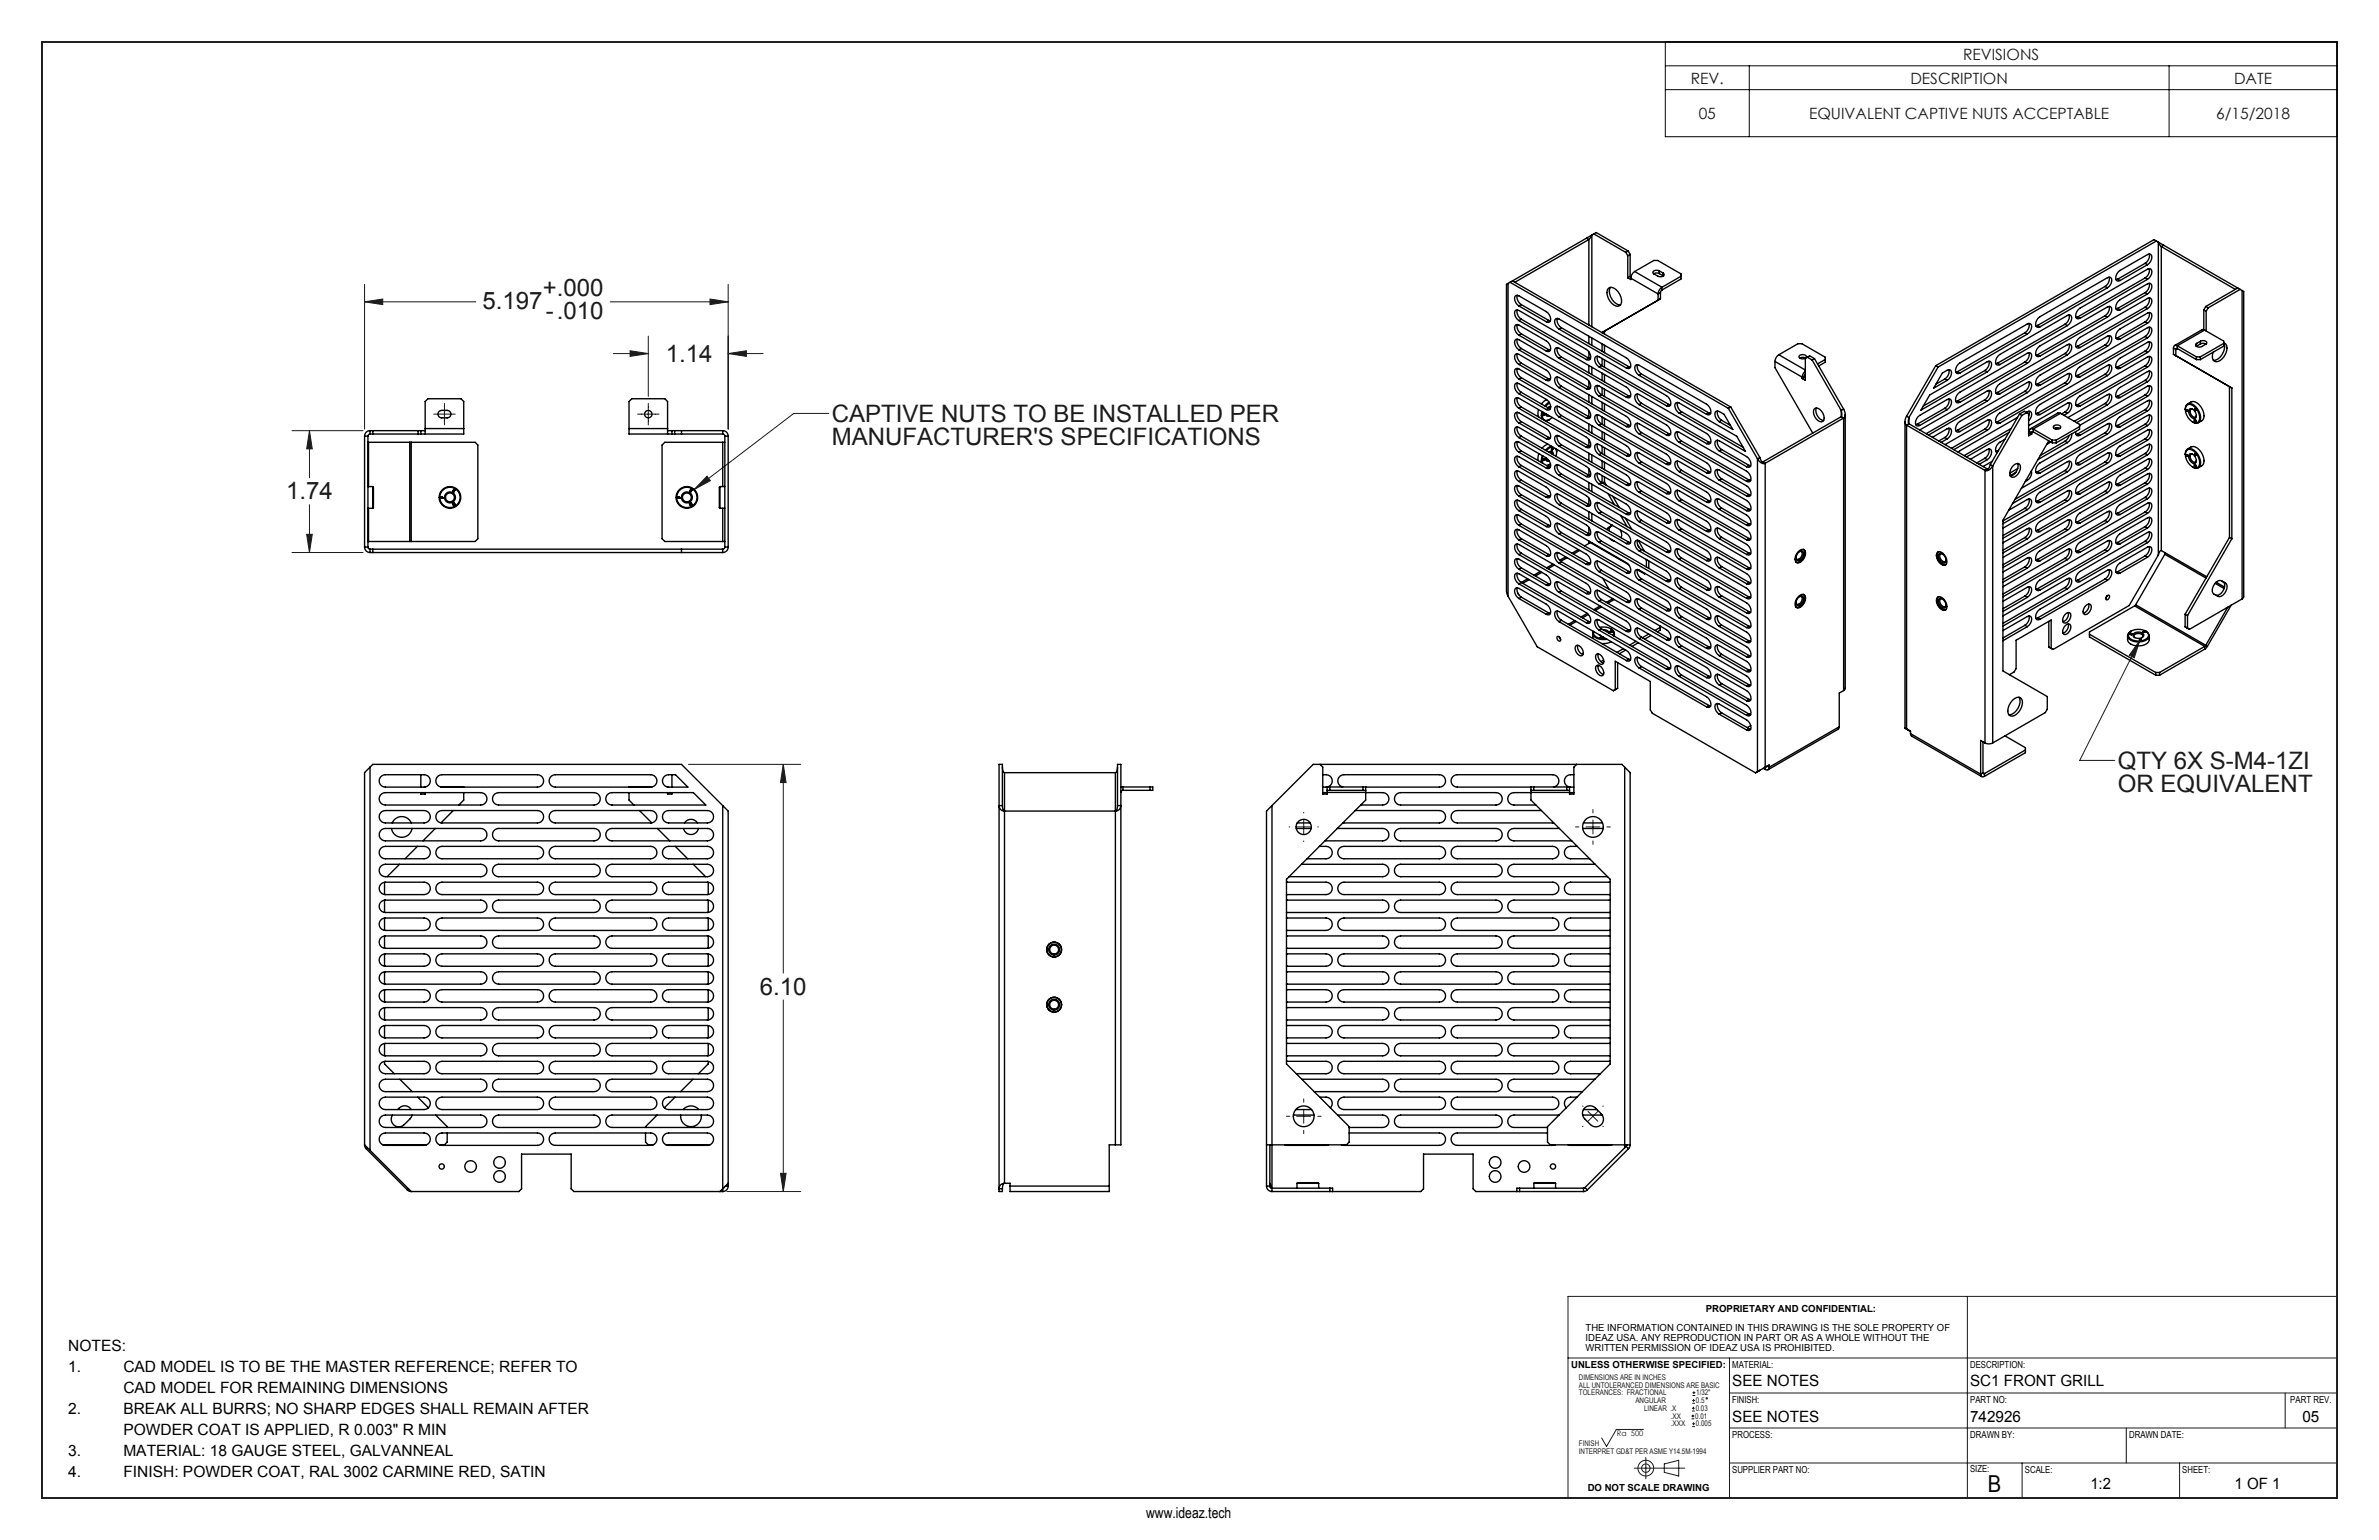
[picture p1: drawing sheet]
<svg xmlns="http://www.w3.org/2000/svg" width="432mm" height="279mm" viewBox="0 0 432 279" stroke-linecap="round" stroke-linejoin="round" font-family="sans-serif">
<defs><g id="words">
<g font-size="4.4" fill="#191924">
<text x="98.5" y="53.8">+.000</text>
<text x="87.6" y="56.1">5.197</text>
<text x="99" y="57.9">-.010</text>
<text x="120.9" y="65.6">1.14</text>
<text x="151" y="76.5">CAPTIVE NUTS TO BE INSTALLED PER</text>
<text x="151" y="80.7">MANUFACTURER'S SPECIFICATIONS</text>
<text x="51.9" y="90.6">1.74</text>
<text x="384.4" y="139.5">QTY 6X S-M4-1ZI</text>
<text x="384.4" y="143.7">OR EQUIVALENT</text>
<text x="137.9" y="180.4">6.10</text>
</g>
<text font-size="4.2" x="360.8" y="270.7">B</text>
<g font-size="2.8" fill="#191924">
<text x="356.3" y="10.8">REVISIONS</text>
<text x="306.9" y="15.2">REV.</text>
<text x="346.7" y="15.2">DESCRIPTION</text>
<text x="405.5" y="15.2">DATE</text>
<text x="308.3" y="21.6">05</text>
<text x="328.3" y="21.6">EQUIVALENT CAPTIVE NUTS ACCEPTABLE</text>
<text x="402.2" y="21.6">6/15/2018</text>
</g>
<g font-size="2.8">
<text x="12.4" y="245">NOTES:</text>
<text x="12.4" y="248.9">1.</text>
<text x="22.4" y="248.9">CAD MODEL IS TO BE THE MASTER REFERENCE; REFER TO</text>
<text x="314.4" y="251.4">SEE NOTES</text>
<text x="357.6" y="251.4">SC1 FRONT GRILL</text>
<text x="12.4" y="256.5">2.</text>
<text x="22.4" y="252.7">CAD MODEL FOR REMAINING DIMENSIONS</text>
<text x="22.4" y="256.5">BREAK ALL BURRS; NO SHARP EDGES SHALL REMAIN AFTER</text>
<text x="314.4" y="258">SEE NOTES</text>
<text x="357.6" y="258">742926</text>
<text x="22.4" y="260.3">POWDER COAT IS APPLIED, R 0.003&quot; R MIN</text>
<text x="417.9" y="258">05</text>
<text x="12.4" y="264.1">3.</text>
<text x="12.4" y="268">4.</text>
<text x="22.4" y="264.1">MATERIAL: 18 GAUGE STEEL, GALVANNEAL</text>
<text x="22.4" y="268">FINISH: POWDER COAT, RAL 3002 CARMINE RED, SATIN</text>
<text x="379.4" y="270.1">1:2</text>
<text x="405.6" y="270.1">1 OF 1</text>
</g>
<text font-size="2.7" x="208" y="275.4">www.ideaz.tech</text>
<g font-size="1.8">
<text x="309.6" y="238">PROPRIETARY AND CONFIDENTIAL:</text>
<text x="287.8" y="241.5">THE INFORMATION CONTAINED IN THIS DRAWING IS THE SOLE PROPERTY OF</text>
<text x="287.8" y="243.3">IDEAZ USA. ANY REPRODUCTION IN PART OR AS A WHOLE WITHOUT THE</text>
<text x="287.8" y="245">WRITTEN PERMISSION OF IDEAZ USA IS PROHIBITED.</text>
<text x="285.2" y="248.2">UNLESS OTHERWISE SPECIFIED:</text>
<text x="314.4" y="248.2">MATERIAL:</text>
<text x="357.6" y="248.2">DESCRIPTION:</text>
<text x="314.4" y="254.5">FINISH:</text>
<text x="357.6" y="254.5">PART NO:</text>
<text x="415.7" y="254.5">PART REV.</text>
<text x="314.4" y="260.9">PROCESS:</text>
<text x="357.6" y="260.8">DRAWN BY:</text>
<text x="386.4" y="260.8">DRAWN DATE:</text>
<text x="314.4" y="267.2">SUPPLIER PART NO:</text>
<text x="357.6" y="267">SIZE:</text>
<text x="367.5" y="267.2">SCALE:</text>
<text x="396.1" y="267.2">SHEET:</text>
<text x="288.2" y="270.5">DO NOT SCALE DRAWING</text>
</g>
<g font-size="1.4" fill="#191924">
<text x="286.6" y="250.3">DIMENSIONS ARE IN INCHES</text>
<text x="286.6" y="251.7">ALL UNTOLERANCED DIMENSIONS ARE BASIC</text>
<text x="286.6" y="253.2">TOLERANCES: FRACTIONAL</text>
<text x="296.8" y="254.6">ANGULAR</text>
<text x="298.4" y="256">LINEAR .X</text>
<text x="303.3" y="257.4">.XX</text>
<text x="307.7" y="257.4">0.01</text>
<text x="307.8" y="256">0.03</text>
<text x="307.8" y="254.6">0.5</text>
<text x="307.9" y="253.2">1/32&quot;</text>
<text x="286.6" y="263.8">INTERPRET GD&amp;T PER ASME Y14.5M-1994</text>
<text x="286.6" y="262.4">FINISH</text>
<text x="293.5" y="260.6">Ra 500</text>
<text x="303.3" y="258.8">.XXX</text>
<text x="307.8" y="258.8">0.005</text>
</g>
</g></defs>
<g fill="none" stroke="#191924" stroke-width=".18">
<path d="M66.2 54.8l3.3-.5v1zM66.2 51.6v26.3M66.2 54.8h20.2M110.7 54.8h21.5M128.9 54.3l3.3 .5-3.3 .5zM132.2 51.6v26.3M53 78.1h12.9M56.2 78.1l.5 3.3h-1zM56.2 78.1v8.6M78.7 75.1h3.9M80.7 73.2v3.9M111.3 64.1h6.4"/>
<path d="M114.4 63.6l3.3 .5-3.3 .6zM115.7 75.1h3.9M117.7 73.2v3.9M117.7 61v10.9M132.2 64.1h6.3M132.2 64.1l3.3-.5v1.1zM150.4 75h-6.3l-18.1 13.8M55.7 96.9h1l-.5 3.3zM56.2 91.6v8.6M128.3 86.4l.6 .8-2.9 1.6zM53 100.2h12.9M388.4 116.2l-10.9 21.8h6.3"/>
<path d="M388.4 116.2l-1 3.1-.9-.4zM125 138.7h20.3M142.2 138.7l.5 3.3h-1zM142.2 138.7v37.8M234 150h.1M235.4 150h2.5M236.6 147.4v.1M236.6 148.8v2.5M236.6 152.6v.1M239.2 150h.1M286 150h.6M287.9 150h2.5"/>
<path d="M289.1 146.9v.6M289.1 148.8v2.5M289.1 152.6v.6M291.7 150h.6M142.2 181.4v34.8M236.6 199.4v.6M131.9 216.2h13.4M141.7 212.9h1l-.5 3.3zM233.5 202.5h.6M235.4 202.5h2.5M236.6 201.3v2.5M236.6 205.1v.6"/>
<path d="M239.2 202.5h.6M287.3 200.7h.1M287.3 204.3v.1M288.2 201.6l1.8 1.8M290 201.6l-1.8 1.8M290.9 204.3l.1 .1M291 200.7h-.1M357.1 235.2v36.6M424.1 235.2h-139.5v36.6M284.6 246.4h139.6M298.3 259.3h-4.9l-1.8 3.1-.9-1.5M307 257.4h.5"/>
<path d="M307 256.9h.5M307.1 256h.5M307.1 255.5h.5M307.1 258.8h.5M307.1 258.3h.5M307.1 254.6h.5M307.1 254.1h.5M307.2 253.2h.5M307.2 252.7h.5M307.3 256.6v.6M307.4 255.2v.6M307.4 258.1v.5"/>
<path d="M307.4 253.8v.5M307.5 252.4v.5M313.9 252.7h110.3M313.9 246.4v25.4M313.9 259.1h110.2M414.8 252.7v6.4M296.6 266.4h9.2M298.7 264.4v3.9M302.1 265.6l2.6-.7v2.9l-2.6-.7zM313.9 265.4h110.3M367 265.4v6.4M395.6 265.4v6.4"/>
<circle cx="309.8" cy="253.7" r=".13"/>
<circle cx="298.7" cy="266.4" r="1.43"/>
<circle cx="298.7" cy="266.4" r=".76"/>
</g>
<path d="M302.3 7.6h121.9v17.2h-121.9zM302.3 11.9h121.9M302.3 16.3h121.9M317.5 11.9v12.9M393.7 11.9v12.9M385.9 259.1v6.3" fill="none" stroke="#000" stroke-width=".18"/>
<path d="M7.6 7.6h416.6v264.2h-416.6z" fill="none" stroke="#191924" stroke-width=".35"/>
<g fill="#191924">
<path d="M128.3 86.4l.6 .8-2.9 1.6zM388.4 116.2l-1 3.1-.9-.4z"/>
<path d="M142.2 138.7l.5 3.3h-1zM141.7 212.9h1l-.5 3.3zM66.2 54.8l3.3-.5v1zM128.9 54.3l3.3 .5-3.3 .5zM132.2 64.1l3.3-.5v1.1zM114.4 63.6l3.3 .5-3.3 .6zM56.2 78.1l.5 3.3h-1zM55.7 96.9h1l-.5 3.3z"/>
</g>
<g fill="none" stroke="#000" stroke-width=".25">
<path d="M273.7 51.4l-.3 .2v55.6l.3 1M273.7 51.4v56.8M274.1 51.2l-.4 .2M274.1 51.2l39.6 22.9M274.5 51l39.6 22.8M275.4 53.6a1.55 1.55 0 0 0 .7 1.7M275.4 56.2a1.55 1.55 0 0 0 .7 1.7M275.4 58.9a1.55 1.55 0 0 0 .7 1.7M275.7 58.2a1.34 1.34 0 0 1-.6-1.9h.6l12.2 7.1a1.34 1.34 0 0 1 .6 1.9l-.6-.1M275.7 55.5a1.34 1.34 0 0 1-.6-1.9l.6 .1 5 2.8a1.34 1.34 0 0 1 .5 1.9h-.5M275.7 58.2l12.2 7M275.7 55.5l5 2.9"/>
<path d="M276.1 57.9l12.3 7.1M276.1 55.3l5 2.8M276.1 57.9l-.4 .3M276.1 55.3l-.4 .2M281.1 58.1l-.4 .3M281.1 58.1l.3 .1M282.7 57.8a1.55 1.55 0 0 0 .7 1.7M283 59.7a1.34 1.34 0 0 1-.6-1.9l.6 .1 12.2 7a1.34 1.34 0 0 1 .6 1.9h-.6M283 59.7l12.2 7.1M283.4 59.5l-.4 .2M283.4 59.5l12.2 7M288 43.2l-13.9 8"/>
<path d="M288 43.2l.4 .3M288.4 43.5l-13.5 7.7M288.4 43.5v15.5M288.9 42.6l-.5 .9M288.9 42.6v16.7M288.9 42.6l-.9 .6M289.3 42.4l.4-.2 5.8 3.3M289.3 42.4l-.4 .2M289.3 42.4l5.8 3.4M291.9 52.3a.99 .99 0 0 1 1.4 .2 2.56 2.56 0 0 1 .9 2.7 .84 .84 0 0 1-1.3 .1 2.51 2.51 0 0 1-1-3zM292.3 52.1a2.42 2.42 0 0 0 1.8 3.2M295.1 45.8l.3 .6"/>
<path d="M295.4 50.4l.6 .3v-.2M295.4 46.4v4M295.5 45.5l-.4 .3M295.5 45.5l.4 .7M295.9 50.2h.1M295.9 46.2l-.5 .2M295.9 50.2l-.5 .2M295.9 46.2v4M296 50.5l5 2.8M296.7 49.3a1.55 1.55 0 0 0-.7 1.2M296.7 49.3l3.5-2h.7l4.2 2.4v.9l-3.4 2M296.7 49.3l5 2.8"/>
<path d="M301 53.3v1.2M301.2 49.1l-.5-.1a.49 .49 0 0 0-.7 .6l.2 .1a1.51 1.51 0 0 0 1.7 .4l.2-.3-.2-.3M301.2 49.6l-.5-.1-.5 .2M301.2 49.1l.7 .4M301.2 49.1v.5M301.2 49.6l.7 .4M301.4 53.1v1.1l-10.6 6.1M301.4 53.1l-.4 .2M301.7 52.1a1.55 1.55 0 0 0-.7 1.2M301.7 52.6l-.3 .5M301.7 52.1v.5M301.9 49.5v.5"/>
<path d="M301.9 50v.1M305.1 50.1l-3.4 2M368.3 58.7a1.55 1.55 0 0 1-.8 1.7M369.8 59l.5 .3M369.8 59l-.3 .1M374.8 58.8l.4 .3M374.8 58.8l-12.2 7.1M375.2 59.1a1.34 1.34 0 0 0 .6-1.9h-.6l-12.2 7.1a1.34 1.34 0 0 0-.6 1.9l.6-.1M375.2 59.1l-12.2 7M375.5 57.1a1.55 1.55 0 0 1-.7 1.7M377.1 57.5l.4 .2M377.1 57.5l-.3 .1"/>
<path d="M382.1 57.3l-12.3 7.1M382.1 52l.4 .2M382.1 52l-12.3 7M382.1 57.3l.4 .2M382.5 52.2a1.34 1.34 0 0 0 .6-1.9l-.6 .1-12.2 7.1a1.34 1.34 0 0 0-.6 1.8h.6M382.5 57.5a1.34 1.34 0 0 0 .6-1.9l-.6 .1-12.2 7.1a1.34 1.34 0 0 0-.6 1.9l.6-.1M382.5 52.2l-12.2 7.1M382.5 57.5l-12.2 7.1M382.8 50.3a1.55 1.55 0 0 1-.7 1.7M382.8 55.6a1.55 1.55 0 0 1-.7 1.7M384.4 50.6l.4 .3M384.4 50.6l-.3 .2"/>
<path d="M384.4 56l.4 .2M384.4 56l-.3 .1M389.3 53.1l-4.9 2.9M389.3 55.7l-12.2 7.1M389.3 50.4l.5 .3M389.3 50.4l-12.2 7.1M389.3 55.7l.5 .3M389.3 47.8l.5 .2M389.3 47.8l-4.9 2.8M389.3 53.1l.5 .2M389.3 58.4l.5 .2M389.3 58.4l-4.9 2.9"/>
<path d="M389.8 50.7a1.34 1.34 0 0 0 .5-1.9h-.5l-12.3 7.1a1.34 1.34 0 0 0-.5 1.9l.5-.1M389.8 56a1.34 1.34 0 0 0 .5-1.9h-.5l-12.3 7.1a1.34 1.34 0 0 0-.5 1.9h.5M389.8 48a1.34 1.34 0 0 0 .5-1.9l-.5 .1-5 2.9a1.34 1.34 0 0 0-.6 1.9l.6-.1M389.8 53.3a1.34 1.34 0 0 0 .5-1.9l-.5 .1-5 2.9a1.34 1.34 0 0 0-.6 1.9l.6-.1M389.8 58.6a1.34 1.34 0 0 0 .5-1.9l-.5 .1-5 2.9a1.34 1.34 0 0 0-.6 1.9l.6-.1M389.8 50.7l-12.3 7M389.8 56l-12.3 7.1M389.8 48l-5 2.9M389.8 53.3l-5 2.9M389.8 58.6l-5 2.9M390.1 46.1a1.55 1.55 0 0 1-.8 1.7M390.1 48.7a1.55 1.55 0 0 1-.8 1.7"/>
<path d="M390.1 51.4a1.55 1.55 0 0 1-.8 1.7M390.1 54a1.55 1.55 0 0 1-.8 1.7M390.1 56.7a1.55 1.55 0 0 1-.8 1.7M390.1 59.4a1.55 1.55 0 0 1-.8 1.6M391.4 43.7l-39.6 22.9M391.7 43.9l1 .6M391.7 43.9l.6 .8M391.7 43.9l-.7-.4-39.7 22.9M391.7 43.9v56.8M392.3 44.7l13.4 7.8M392.3 44.7v55.2M392.7 44.5l14.3 8.2"/>
<path d="M392.7 44.5l-.4 .2M400 56.2l.4 .3M400 56.2v3.6M400.1 59.9l-.5-.1-4.9 2.9M400.1 59.9l-4.9 2.8M400.1 59.9l3.5 2v.9l-4.2 2.4M400.4 55.6l.4 .3M400.4 55.6l-.4 .6M400.4 56.5v3.6M400.8 55.9l-.4 .6M406.2 52.3l-5.8 3.3M406.6 52.5l-5.8 3.4"/>
<path d="M407 52.7l.2 .2v55.4l-.2 .4M407 52.7v56M66.2 79.1v20.2M66.2 79.1h.6M66.8 79.1v20.2M67.2 78.7l-.3 .1-.1 .3M67.2 78.1a.99 .99 0 0 0-1 1M67.2 78.1v.6M67.2 78.1h10M67.7 78.1v.6M75.9 78.1v.6M76.4 78.1v.6"/>
<path d="M77.2 77.8v.9M77.2 77.8v-5l.5-.5h6l.5 .5v5M77.2 77.8h7M79.7 74.7a1.95 1.95 0 0 1 1.9 0 .68 .68 0 0 1 .2 .7 .68 .68 0 0 1-.6 .4h-1a.68 .68 0 0 1-.7-.4 .68 .68 0 0 1 .2-.7zM84.2 77.8v.9h-17M114.2 77.8v.9h17M114.2 77.8v-5l.5-.5h6l.5 .5v5M114.2 77.8h7M121.2 77.8v.9M121.2 78.1h10M122 78.1v.6M122.5 78.1v.6"/>
<path d="M123.7 78.1v.6M131.2 78.7l.2 .2 .2 .2M131.2 78.1a.99 .99 0 0 1 1 1M131.2 78.1v.6M131.6 79.1h.6M131.6 79.1v20.2M132.2 79.1v20.2M275.4 61.5a1.55 1.55 0 0 0 .7 1.7M275.4 64.2a1.55 1.55 0 0 0 .7 1.7M275.4 66.8a1.55 1.55 0 0 0 .7 1.7M275.4 69.5a1.55 1.55 0 0 0 .7 1.7M275.4 72.1a1.55 1.55 0 0 0 .7 1.7"/>
<path d="M275.4 74.8a1.55 1.55 0 0 0 .7 1.7M275.4 77.5a1.55 1.55 0 0 0 .7 1.6M275.7 79.4a1.34 1.34 0 0 1-.6-1.9l.6 .1 12.2 7a1.34 1.34 0 0 1 .6 1.9h-.6M275.7 63.5a1.34 1.34 0 0 1-.6-1.9h.6l12.2 7.1a1.34 1.34 0 0 1 .6 1.9l-.6-.1M275.7 68.8a1.34 1.34 0 0 1-.6-1.9h.6l12.2 7.1a1.34 1.34 0 0 1 .6 1.9l-.6-.1M275.7 74.1a1.34 1.34 0 0 1-.6-1.9l.6 .1 12.2 7a1.34 1.34 0 0 1 .6 1.9h-.6M275.7 76.7a1.34 1.34 0 0 1-.6-1.9l.6 .1 5 2.9a1.34 1.34 0 0 1 .5 1.9l-.5-.1M275.7 60.8a1.34 1.34 0 0 1-.6-1.9l.6 .1 5 2.9a1.34 1.34 0 0 1 .5 1.8h-.5M275.7 66.1a1.34 1.34 0 0 1-.6-1.9l.6 .1 5 2.9a1.34 1.34 0 0 1 .5 1.9l-.5-.1M275.7 71.4a1.34 1.34 0 0 1-.6-1.9l.6 .1 5 2.9a1.34 1.34 0 0 1 .5 1.9l-.5-.1M275.7 79.4l12.2 7.1M275.7 63.5l12.2 7"/>
<path d="M275.7 68.8l12.2 7M275.7 74.1l12.2 7.1M275.7 76.7l5 2.9M275.7 60.8l5 2.9M275.7 66.1l5 2.9M275.7 71.4l5 2.9M276.1 60.6l5 2.8M276.1 65.9l5 2.8M276.1 68.5l12.3 7.1M276.1 73.8l12.3 7.1M276.1 79.1l12.3 7.1M276.1 76.5l5 2.9"/>
<path d="M276.1 63.2l-.4 .3M276.1 63.2l12.3 7.1M276.1 68.5l-.4 .3M276.1 60.6l-.4 .2M276.1 73.8l-.4 .3M276.1 65.9l-.4 .2M276.1 79.1l-.4 .3M276.1 71.2l-.4 .2M276.1 71.2l5 2.9M276.1 76.5l-.4 .2M279.2 74.3l-.1 .7 .2 .7M279.9 74.7a1.74 1.74 0 0 0 0 1.3"/>
<path d="M280 74.7a1.01 1.01 0 0 0 .8 1.6l.9-.6M280.1 75.2l.1 .1M280.1 75.2h.1M280.1 75.3h.1M280.2 75.2v.1M280.2 75.2h-.1M280.2 75.2h.1M280.2 75.1h.1M280.3 75.1v.1M280.3 75.1h.1M280.3 75.2h.1M280.3 75.1l-.2 .1v.2l.3-.2"/>
<path d="M280.5 75l.2 .5 .5-.1M280.6 75.1l.3 .2M280.7 72.5l-.9 .8M281.1 63.4l-.4 .3M281.1 63.4l.3 .1M281.1 68.7l-.4 .3M281.1 68.7l.3 .2M281.1 74.1l-.4 .2M281.1 74.1l.3 .1M281.1 79.4l-.4 .2M281.1 79.4l.3 .1M281.2 73l-.8 .7"/>
<path d="M281.2 76.1l-.7 .3M281.2 73.1l-.7 .6M281.5 73.7l-.5 .3M281.5 73.8h-.3M282.7 63.1a1.55 1.55 0 0 0 .7 1.7M282.7 68.4a1.55 1.55 0 0 0 .7 1.7M282.7 73.7a1.55 1.55 0 0 0 .7 1.7M282.7 79a1.55 1.55 0 0 0 .7 1.7M283 65a1.34 1.34 0 0 1-.6-1.9l.6 .1 12.2 7a1.34 1.34 0 0 1 .6 1.9h-.6M283 70.3a1.34 1.34 0 0 1-.6-1.9l.6 .1 12.2 7.1a1.34 1.34 0 0 1 .6 1.8h-.6M283 75.6a1.34 1.34 0 0 1-.6-1.9l.6 .1 12.2 7.1a1.34 1.34 0 0 1 .6 1.9l-.6-.1M283 70.3l12.2 7.1"/>
<path d="M283 75.6l12.2 7.1M283 65l12.2 7.1M283.4 64.8l12.2 7M283.4 70.1l12.2 7M283.4 75.4l12.2 7.1M283.4 64.8l-.4 .2M283.4 70.1l-.4 .2M283.4 75.4l-.4 .2M288.4 65l-.5 .2M288.4 65l.3 .1M288.4 70.3l-.5 .2M288.4 70.3l.3 .1"/>
<path d="M288.4 75.6l-.5 .2M288.4 75.6l.3 .1M288.4 61v1.3M288.4 63.8v1.2M288.4 66.3v1.4M288.4 69.1v1.2M288.4 71.6v1.4M288.4 74.4v1.2M288.4 76.9v1.4M288.4 79.7v1.2M288.9 61.3v1.4M288.9 66.6v1.4"/>
<path d="M288.9 71.9v1.4M288.9 77.2v1.4M289.9 64.6a1.55 1.55 0 0 0 .8 1.7M289.9 69.9a1.55 1.55 0 0 0 .8 1.7M289.9 75.2a1.55 1.55 0 0 0 .8 1.7M290.2 77.2a1.34 1.34 0 0 1-.5-1.9h.5l12.3 7.1a1.34 1.34 0 0 1 .5 1.9l-.5-.1M290.2 66.6a1.34 1.34 0 0 1-.5-1.9h.5l12.3 7.1a1.34 1.34 0 0 1 .5 1.9l-.5-.1M290.2 71.9a1.34 1.34 0 0 1-.5-1.9h.5l12.3 7.1a1.34 1.34 0 0 1 .5 1.9l-.5-.1M290.2 66.6l12.3 7M290.2 71.9l12.3 7M290.2 77.2l12.3 7M290.7 66.3l12.2 7.1"/>
<path d="M290.7 71.6l12.2 7.1M290.7 76.9l12.2 7.1M290.7 66.3l-.5 .3M290.7 71.6l-.5 .3M290.7 76.9l-.5 .3M290.8 60.3v.1M290.8 62.4v1.3M290.8 65v1.4M290.8 67.7v1.3M290.8 70.4v1.3M290.8 73v1.3M290.8 75.7v1.3"/>
<path d="M290.8 78.3v1.4M290.8 60.3l.4-.2v.5M291.2 62.6v1.4M291.2 65.3v1.3M291.2 67.9v1.4M291.2 70.6v1.3M291.2 73.3v1.3M291.2 75.9v1.3M291.2 78.6v1.3M295.6 66.5l-.4 .3M295.6 66.5l.3 .1M295.6 71.8l-.4 .3"/>
<path d="M295.6 71.8l.3 .1M295.6 77.1l-.4 .3M295.6 77.1l.3 .2M297.2 66.2a1.55 1.55 0 0 0 .7 1.7M297.2 71.5a1.55 1.55 0 0 0 .7 1.7M297.2 76.8a1.55 1.55 0 0 0 .7 1.7M297.5 68.1a1.34 1.34 0 0 1-.6-1.9l.6 .1 12.3 7a1.34 1.34 0 0 1 .5 1.9h-.5M297.5 73.4a1.34 1.34 0 0 1-.6-1.9l.6 .1 12.3 7a1.34 1.34 0 0 1 .5 1.9h-.5M297.5 78.7a1.34 1.34 0 0 1-.6-1.9l.6 .1 12.3 7.1a1.34 1.34 0 0 1 .5 1.8h-.5M297.5 68.1l12.3 7.1M297.5 73.4l12.3 7.1M297.5 78.7l12.3 7.1"/>
<path d="M297.9 67.9l12.3 7M297.9 73.2l12.3 7M297.9 67.9l-.4 .2M297.9 78.5l12.3 7M297.9 73.2l-.4 .2M297.9 78.5l-.4 .2M302.9 73.4l-.4 .2M302.9 73.4l.3 .1M302.9 78.7l-.4 .2M302.9 78.7l.3 .1M304.2 73.1h.6l10.4 6.1 1.6 2.7-12-6.9a1.34 1.34 0 0 1-.6-1.9zM304.5 73a1.55 1.55 0 0 0 .7 1.7"/>
<path d="M304.5 78.3a1.55 1.55 0 0 0 .7 1.7M305.2 74.7l-.4 .3M305.2 74.7l11.2 6.5M310.2 74.9l-.4 .3M310.2 74.9l.3 .1M311.5 74.6l.5 .1 .9 .5 1.6 2.7-2.5-1.4a1.34 1.34 0 0 1-.5-1.9zM311.7 74.6a1.55 1.55 0 0 0 .8 1.7M311.7 79.9a1.55 1.55 0 0 0 .8 1.7M312.5 76.3l-.5 .2M312.5 76.3l1.6 .9M313.7 74.1l5.3 9.1M314.1 73.8l5.3 9.2"/>
<path d="M314.1 73.8l-.4 .3M322.2 65.6v1.1l6.8 11.9M322.2 65.6l4.9 2.8M322.9 64.4a1.55 1.55 0 0 0-.7 1.2M322.9 64.4l3.4-2h.7l4.3 2.4v.9l-1.2 .7M322.9 64.4l4.8 2.7M326.6 64.6l.6-.3a.49 .49 0 0 1 .6 .6l-.6 .2a.49 .49 0 0 1-.6-.5zM326.7 65l.5-.2 .5 .2M327.1 68.4v.3M327.5 68.2l-.4 .2M327.5 68.4l-.4 .3M327.5 68.4l.2 .1"/>
<path d="M327.5 68.2v.2M327.7 67.3l-.5 .6-.1 .5M327.7 67.8l-.2 .4M328 64.8l-.3 .2v4l-.6-.3M328 64.8l.9 .5M328 64.8l.5-.2 .8 .5M328.9 65.3l5.3 9.2M329.3 65.1l-.4 .2M329.3 65.1l5.3 9.1M329.4 74.1a1.42 1.42 0 0 1 1.6 1.3 .77 .77 0 0 1-.4 1.1 1.73 1.73 0 0 1-1.2-2.4zM329.7 74a1.85 1.85 0 0 0 1.3 2.3M331.3 65.2l-1.4 .8"/>
<path d="M334.2 74.5l.1 .7-.1 .4M334.2 75.6l-14.2 8.2M334.2 75.6l.4 .2M334.2 74.5v1.1M334.6 74.2a1.28 1.28 0 0 1 0 1.6M334.6 75.8l-14.2 8.3M334.6 75.8v49.5M334.6 74.2l-.4 .3M334.9 75.2v49.7l-.3 .4M345.8 76.5v55.6M346 75.5a1.28 1.28 0 0 0 0 1.6M346 75.5l.5 .3"/>
<path d="M346 77.1l14.3 8.2M346 77.1v55.2M346.5 75.8l-.1 .6 .1 .5M346.5 76.9l14.2 8.2M346.5 76.9l-.5 .2M346.5 75.8v1.1M348 76.9l.4 .3M348 76.9l-.3 .1M350.2 71.7l10.5-6.1h.6a1.34 1.34 0 0 1-.6 1.9l-12 6.9zM350.7 79.3l2.7-1.5 .6-.1a1.34 1.34 0 0 1-.6 1.9M351.3 66.4l.5 .2M351.3 66.4l-5.3 9.1"/>
<path d="M351.8 66.6l-5.3 9.2M352.5 67.7l.9-.5 .6-.1a1.34 1.34 0 0 1-.6 1.9l-2.4 1.4zM353 68.8l.4 .2M353 68.8l-1.6 .9M353 74.1l.4 .2M353 74.1l-5 2.8M353 79.4l.4 .2M353 79.4l-1.1 .6M353.4 74.3a1.34 1.34 0 0 0 .6-1.9l-.6 .1-5 2.9a1.34 1.34 0 0 0-.5 1.8h.5M353.4 74.3l-5 2.9M353.4 79.6l-1.1 .7M353.7 67.1a1.55 1.55 0 0 1-.7 1.7"/>
<path d="M353.7 72.4a1.55 1.55 0 0 1-.7 1.7M353.7 77.7a1.55 1.55 0 0 1-.7 1.7M355.3 67.4l.4 .3M355.3 67.4l-.3 .1M355.3 72.7l.4 .3M355.3 72.7l-.3 .2M355.3 78.1l.4 .2M355.3 78.1l-.3 .1M360.3 67.2l.4 .3M360.3 67.2l-11.2 6.5M360.3 72.5l.4 .3M360.3 72.5l-10.7 6.2"/>
<path d="M360.3 77.8l.4 .3M360.3 77.8l-6.1 3.5M360.7 72.8a1.34 1.34 0 0 0 .6-1.9h-.6l-12.3 7.1M360.7 78.1a1.34 1.34 0 0 0 .6-1.9h-.6l-7.7 4.5M360.7 72.8l-10.7 6.1M360.7 78.1l-6.1 3.5M361 65.5a1.55 1.55 0 0 1-.7 1.7M361 70.8a1.55 1.55 0 0 1-.7 1.7M361 76.1a1.55 1.55 0 0 1-.7 1.7M362.6 65.9l.4 .2M362.6 65.9l-.3 .1M362.6 71.2l.4 .3"/>
<path d="M362.6 71.2l-.3 .1M362.6 76.5l.4 .3M362.6 76.5l-.3 .1M363.9 79.7a2.27 2.27 0 0 0-1.7 1.9l.1 .3 .2 .2M364.6 78.5l-7.7 4.4M365 77.7l-8.5 5M366.2 75.7l-10.8 6.3M366.5 75.1l-5.2 9.2M366.5 75.1l.5 .3M366.5 75.1l.9-.5 .8 .5v4l.6-.4M367 75.4l-5.3 9.1M367.5 65.7l.5 .2"/>
<path d="M367.5 60.4l-12.2 7M367.5 60.4l.5 .2M367.5 65.7l-12.2 7M367.5 71l.5 .2M367.5 71l-12.2 7.1M367.8 74.8a.58 .58 0 0 1 .9 0 1.53 1.53 0 0 1-.5 1.6M367.9 74.9l-.9 .5M368 60.6a1.34 1.34 0 0 0 .5-1.9l-.5 .1-12.3 7a1.34 1.34 0 0 0-.5 1.9h.5M368 65.9a1.34 1.34 0 0 0 .5-1.9l-.5 .1-12.3 7.1a1.34 1.34 0 0 0-.5 1.9l.5-.1M368 71.2a1.34 1.34 0 0 0 .5-1.9l-.5 .1-12.3 7.1a1.34 1.34 0 0 0-.5 1.9l.5-.1M368 65.9l-12.3 7.1M368 71.2l-12.3 7.1"/>
<path d="M368 60.6l-12.3 7.1M368.3 64a1.55 1.55 0 0 1-.8 1.7M368.3 69.3a1.55 1.55 0 0 1-.8 1.7M368.3 74.6l-.1 .9M368.3 78.3l.5 .2M368.3 78.5l.5 .2M368.3 78.5l-.1 .1M368.3 78.3v.2M368.8 78.5v.2M369 77.8a.43 .43 0 0 0-.5 0 .43 .43 0 0 0-.2 .5M369 78.3h-.2v.2M369 77.8l3.5 2.1"/>
<path d="M369 77.8v.5M369 78.3l3.5 2M369 78.3l-.2 .2M369.8 64.4l.5 .2M369.8 64.4l-.3 .1M369.8 69.7l.5 .2M369.8 69.7l-.3 .1M369.8 75l.5 .2M369.8 75l-.3 .1M371.9 80l-8.4 14.4v27.3l8.1 4.7v2.3l-.4 .6-9.5 5.5M372.5 79.9h.7M372.5 79.9v.4"/>
<path d="M372.7 77.3l.7-.2a.49 .49 0 0 1 .6 .5l-.6 .3a.49 .49 0 0 1-.7-.6zM372.8 77.7l.6-.1 .5 .1M373.2 79.9v.4M373.2 77.6l-.1 .2M374 75l-.5-.1-5 2.9M374 75l-5 2.8M374 75l3.5 2v.9l-4.3 2.4M374.8 69.4l-12.2 7.1M374.8 64.1l.4 .3M374.8 64.1l-12.2 7.1M374.8 69.4l.4 .3M374.8 74.7l.4 .3"/>
<path d="M374.8 74.7l-.6 .4M375.2 69.7a1.34 1.34 0 0 0 .6-1.9l-.6 .1-12.2 7a1.34 1.34 0 0 0-.6 1.9h.6M375.2 64.4a1.34 1.34 0 0 0 .6-1.9h-.6l-12.2 7.1a1.34 1.34 0 0 0-.6 1.9h.6M375.2 75a1.34 1.34 0 0 0 .6-1.9l-.6 .1-7 4M375.2 69.7l-12.2 7.1M375.2 75l-.6 .4M375.2 64.4l-12.2 7.1M375.5 62.4a1.55 1.55 0 0 1-.7 1.7M375.5 67.7a1.55 1.55 0 0 1-.7 1.7M375.5 73.1a1.55 1.55 0 0 1-.7 1.6M375.6 79l-.2 .5-.6 .6M376 78.7a1.63 1.63 0 0 1-.8 1.6"/>
<path d="M376.8 78.3v.5l.2 .2h.5M377.1 62.8l.4 .3M377.1 62.8l-.3 .1M377.1 68.1l.4 .3M377.1 68.1l-.3 .1M377.1 73.4l.4 .3M377.1 73.4l-.3 .1M377.1 78.7l.4 .3M377.1 78.7l-.3 .1M377.5 77.4l-4.3 2.5M382.1 67.9l-12.3 7.1M382.1 62.6l-12.3 7.1"/>
<path d="M382.1 62.6l.4 .2M382.1 67.9l.4 .2M382.1 73.2l.4 .3M382.1 73.2l-5.6 3.2M382.1 78.5l.4 .3M382.1 78.5l-12.3 7.1M382.5 78.8a1.34 1.34 0 0 0 .6-1.9h-.6l-12.2 7.1a1.34 1.34 0 0 0-.6 1.9l.6-.1M382.5 73.5a1.34 1.34 0 0 0 .6-1.9h-.6l-7.2 4.2M382.5 62.8a1.34 1.34 0 0 0 .6-1.9l-.6 .1-12.2 7.1a1.34 1.34 0 0 0-.6 1.9l.6-.1M382.5 68.1a1.34 1.34 0 0 0 .6-1.8h-.6l-12.2 7.1a1.34 1.34 0 0 0-.6 1.9l.6-.1M382.5 78.8l-12.2 7M382.5 62.8l-12.2 7.1"/>
<path d="M382.5 73.5l-5.6 3.2M382.5 68.1l-12.2 7.1M382.8 60.9a1.55 1.55 0 0 1-.7 1.7M382.8 66.2a1.55 1.55 0 0 1-.7 1.7M382.8 71.5a1.55 1.55 0 0 1-.7 1.7M382.8 76.8a1.55 1.55 0 0 1-.7 1.7M384.4 61.3l.4 .2M384.4 61.3l-.3 .1M384.4 66.6l.4 .2M384.4 66.6l-.3 .1M384.4 71.9l.4 .2M384.4 71.9l-.3 .1"/>
<path d="M384.4 77.2l.4 .2M384.4 77.2l-.3 .1M389.3 63.7l-4.9 2.9M389.3 71.7l-12.2 7M389.3 69l-4.9 2.9M389.3 61l.5 .3M389.3 61l-12.2 7.1M389.3 66.4l.5 .2M389.3 66.4l-12.2 7M389.3 79.6l-4.9 2.9M389.3 71.7l.5 .2M389.3 63.7l.5 .2"/>
<path d="M389.3 77l.5 .2M389.3 77l-12.2 7M389.3 69l.5 .3M389.3 74.3l.5 .3M389.3 74.3l-4.9 2.9M389.3 79.6l.5 .3M389.8 74.6a1.34 1.34 0 0 0 .5-1.9h-.5l-5 2.9a1.34 1.34 0 0 0-.6 1.9l.6-.1M389.8 71.9a1.34 1.34 0 0 0 .5-1.9l-.5 .1-12.3 7.1M389.8 61.3a1.34 1.34 0 0 0 .5-1.9l-.5 .1-12.3 7a1.34 1.34 0 0 0-.5 1.9h.5M389.8 66.6a1.34 1.34 0 0 0 .5-1.9l-.5 .1-12.3 7a1.34 1.34 0 0 0-.5 1.9h.5M389.8 69.3a1.34 1.34 0 0 0 .5-1.9h-.5l-5 2.9a1.34 1.34 0 0 0-.6 1.9l.6-.1M389.8 63.9a1.34 1.34 0 0 0 .5-1.8h-.5l-5 2.9a1.34 1.34 0 0 0-.6 1.9l.6-.1"/>
<path d="M389.8 79.9a1.34 1.34 0 0 0 .5-1.9h-.5l-5 2.9a1.34 1.34 0 0 0-.6 1.9l.6-.1M389.8 77.2a1.34 1.34 0 0 0 .5-1.9l-.5 .1-12.3 7a1.34 1.34 0 0 0-.5 1.9h.5M389.8 74.6l-5 2.8M389.8 71.9l-12.3 7.1M389.8 61.3l-12.3 7.1M389.8 66.6l-12.3 7.1M389.8 69.3l-5 2.8M389.8 63.9l-5 2.9M389.8 79.9l-5 2.8M389.8 77.2l-12.3 7.1M390.1 62a1.55 1.55 0 0 1-.8 1.7M390.1 64.7a1.55 1.55 0 0 1-.8 1.7"/>
<path d="M390.1 67.3a1.55 1.55 0 0 1-.8 1.7M390.1 70a1.55 1.55 0 0 1-.8 1.7M390.1 72.6a1.55 1.55 0 0 1-.8 1.7M390.1 75.3a1.55 1.55 0 0 1-.8 1.7M390.1 77.9a1.55 1.55 0 0 1-.8 1.7M394.5 63.1v1.2l10.6 6.1M394.5 63.1l.4 .3M394.9 63.4v1.1M395.2 62.7a.43 .43 0 0 0-.5 0 .43 .43 0 0 0-.2 .4M395.2 63.2h-.2l-.1 .2M395.2 63.2l-.3 .2M395.2 62.7l3.5 2"/>
<path d="M395.2 62.7v.5M395.2 63.2l3.5 2M396.6 74.3a.9 .9 0 0 1 .5-1 .9 .9 0 0 1 1.1 .2 2.63 2.63 0 0 1 1 3 .93 .93 0 0 1-1.2 .1M396.8 74.4l.1-.1 .2 .4-.3-.2M396.8 74.4v.1M396.8 74.4h.1M396.8 74.5h.1M396.9 74.3l-.1 .1M396.9 73.6a.98 .98 0 0 1 1.3 .1 2.51 2.51 0 0 1 .9 2.7 .82 .82 0 0 1-1.2 .1 2.46 2.46 0 0 1-1-2.9zM396.9 74.4h.1M396.9 74.4v.1M396.9 74.5h.1"/>
<path d="M397.1 73.3a1.36 1.36 0 0 1 2.1 .2 2.37 2.37 0 0 1 .6 2.7l-.8 .5M397.5 74.2a1.15 1.15 0 0 1 1 1.7 1.15 1.15 0 0 1-1-1.7zM398 74.3h-.3a.94 .94 0 0 0 .8 1.4l.2-.3M398.3 74.3l.2 .2M398.3 74.3h.1M398.4 74.3l.1 .2M398.4 76.5h.1M398.4 74.3h.1M398.4 76.4l-.1-.2 .1 .3M398.4 76.3v.2M398.4 76.3l.2 .2M398.4 76.4h.1"/>
<path d="M398.4 76.3h.1M398.5 74.2v.2l-.1-.1M398.5 74.2l.1 .2-.2-.3-.1 .2M398.5 74.2h.1M398.5 74.5h.1M398.6 76.5h.1M398.6 76.4l-.1-.2 .1 .3M398.6 76.4l-.2-.2v.2M398.6 76.4h.1M398.7 64.7h.7M398.7 65.2h.7M398.7 64.7v.5"/>
<path d="M398.7 62.3v.5M398.7 62.8h-.1M399.4 64.7v.5M399.4 61.9l.5-.1a.49 .49 0 0 1 .6 .5l-.1 .2a1.51 1.51 0 0 1-1.7 .4l-.2-.3 .2-.3M399.4 62.4l.5-.1 .5 .1M399.4 61.9l-.7 .4M399.4 61.9v.5M399.4 62.4l-.7 .4M403.6 62.2a.96 .96 0 0 1 .6 1.4 2.42 2.42 0 0 1-2 2 1.19 1.19 0 0 1-.5-1.7M403.6 62.2a2.45 2.45 0 0 1-1.9 3.2M403.6 62.3l-4.2 2.4M405.1 70.4v27.4"/>
<path d="M405.1 70.4l-.4-.3v27.4M66.2 99.3a.99 .99 0 0 0 1 .9M66.2 99.3h.6M66.8 99.3l.1 .2 .3 .1M66.8 98.2h.1M66.8 80.2h.1M66.8 92.2h.9M66.8 88.3h.9M66.9 80.2h7.5M66.9 98.2h7.5M66.9 80.2v8.1M66.9 92.2v6"/>
<path d="M67.2 99.6v.6M67.2 99.6h64M67.7 88.3v3.9M67.7 88.3l.1 .1v3.7l-.1 .1M67.7 99.6v.6M74.4 98.2h.2M74.4 80.2h.2M74.4 80.2v18M74.6 80.2h11.6l.5 .5v17l-.5 .5h-11.6M74.6 80.2v18M80.1 90.1h.2l.1 .3h-.3zM80.2 90.2v.1z"/>
<path d="M82.1 91.4l.2 .2v-.3l.2 .2v-.3l.1 .3-.1 .1-.2-.2 .1 .3h-.1zM82.3 88.8l.3 .1h-.2l.1 .1-.2 .1 .1 .1-.2-.1zM123.1 90.1h.2l.1 .3h-.3zM123.2 90.2v.1zM123.7 99.6v.6M125.1 91.4l.2 .2v-.3l.2 .2v-.3l.1 .3-.1 .1-.2-.2 .1 .3h-.1zM125.3 88.8l.3 .1h-.2l.1 .2h-.2l.1 .1-.2-.1zM130.7 88.3v3.9M130.7 88.3l-.1 .1v3.7l.1 .1M130.7 92.2h.9M130.7 88.3h.9M131.2 98.2h.4"/>
<path d="M131.2 80.2h.4M131.2 80.2v8.1M131.2 92.2v6M131.2 99.6v.6M131.2 80.2h-10.5l-.5 .5v17l.5 .5h10.5M131.6 99.3l-.2 .2-.2 .1M131.6 99.3h.6M132.2 99.3a.99 .99 0 0 1-1 .9M275.4 80.1a1.55 1.55 0 0 0 .7 1.7M275.4 82.8a1.55 1.55 0 0 0 .7 1.7M275.4 85.4a1.55 1.55 0 0 0 .7 1.7M275.4 88.1a1.55 1.55 0 0 0 .7 1.7"/>
<path d="M275.4 90.7a1.55 1.55 0 0 0 .7 1.7M275.4 93.4a1.55 1.55 0 0 0 .7 1.7M275.4 96a1.55 1.55 0 0 0 .7 1.7M275.4 98.7a1.55 1.55 0 0 0 .7 1.7M275.7 82a1.34 1.34 0 0 1-.6-1.8h.6l5 2.9a1.34 1.34 0 0 1 .5 1.9l-.5-.1M275.7 87.4a1.34 1.34 0 0 1-.6-1.9h.6l5 2.9a1.34 1.34 0 0 1 .5 1.9l-.5-.1M275.7 90a1.34 1.34 0 0 1-.6-1.9l.6 .1 12.2 7a1.34 1.34 0 0 1 .6 1.9h-.6M275.7 95.3a1.34 1.34 0 0 1-.6-1.9l.6 .1 12.2 7a1.34 1.34 0 0 1 .6 1.9h-.6M275.7 92.7a1.34 1.34 0 0 1-.6-1.9h.6l5 2.9a1.34 1.34 0 0 1 .5 1.9l-.5-.1M275.7 98a1.34 1.34 0 0 1-.6-1.9h.6l5 2.9a1.34 1.34 0 0 1 .5 1.9l-.5-.1M275.7 84.7a1.34 1.34 0 0 1-.6-1.9l.6 .1 12.2 7a1.34 1.34 0 0 1 .6 1.9h-.6M275.7 82l5 2.9"/>
<path d="M275.7 87.4l5 2.8M275.7 90l12.2 7.1M275.7 95.3l12.2 7.1M275.7 92.7l5 2.8M275.7 98l5 2.8M275.7 84.7l12.2 7.1M276.1 81.8l5 2.9M276.1 87.1l5 2.9M276.1 89.8l12.3 7M276.1 95.1l12.3 7M276.1 97.7l5 2.9M276.1 84.5l12.3 7"/>
<path d="M276.1 92.4l5 2.9M276.1 84.5l-.4 .2M276.1 89.8l-.4 .2M276.1 81.8l-.4 .2M276.1 95.1l-.4 .2M276.1 87.1l-.4 .3M276.1 92.4l-.4 .3M276.1 97.7l-.4 .3M279.3 82.3l-.1 1.3M279.9 82.7l-.1 1.2M280.1 82.7l-.2 .8 .1 .6M280.1 83.4l.1 .1"/>
<path d="M280.1 83.4h.1M280.1 83.5h.1M280.2 83.4v.1M280.2 83.3l-.1 .1M280.2 83.3h.1M280.3 83.3v.1M280.3 83.3h.1M280.3 83.4h.1M280.3 83.3h-.2v.2l.3-.1M280.5 83.1a.33 .33 0 0 0 .5 .3M280.5 83l.1 .5 .1 .1h.5M281 80.6l-.7 .3-.4 .4"/>
<path d="M281.1 84.7l-.4 .2M281.1 84.7l.3 .1M281.1 90l-.4 .2M281.1 90l.3 .1M281.1 95.3l-.4 .2M281.1 95.3l.3 .1M281.1 82l.6-.1 .2 .6M281.2 82h.3l.2 .3M281.2 84.3l-.4 .2M281.4 84.2l-.7 .3M281.6 81l-.6 .3-.5 .4M281.7 81.6h.1"/>
<path d="M281.7 81.6l.1 .1M281.7 81.5h.1M281.7 81.5v.1M281.7 81.4v.1M281.7 81.4h.2M281.7 81.4h.1M281.8 81.1l-.7 .2-.4 .5M281.9 81.3v.1M281.9 81.3h-.2l-.1 .3 .2 .1M282.4 81.4a1.58 1.58 0 0 1 0 1.4M282.5 81.5v.5M282.7 84.3a1.55 1.55 0 0 0 .7 1.7"/>
<path d="M282.7 89.6a1.55 1.55 0 0 0 .7 1.7M282.7 94.9a1.55 1.55 0 0 0 .7 1.7M283 86.2a1.34 1.34 0 0 1-.6-1.8h.6l12.2 7.1a1.34 1.34 0 0 1 .6 1.9l-.6-.1M283 80.9a1.34 1.34 0 0 1-.6-1.9l.6 .1 12.2 7.1a1.34 1.34 0 0 1 .6 1.9l-.6-.1M283 91.6a1.34 1.34 0 0 1-.6-1.9h.6l12.2 7.1a1.34 1.34 0 0 1 .6 1.9l-.6-.1M283 96.9a1.34 1.34 0 0 1-.6-1.9h.6l12.2 7.1a1.34 1.34 0 0 1 .6 1.9l-.6-.1M283 86.2l12.2 7.1M283 80.9l12.2 7.1M283 91.6l12.2 7M283 96.9l12.2 7M283.4 86l12.2 7.1M283.4 80.7l12.2 7.1"/>
<path d="M283.4 91.3l12.2 7.1M283.4 80.7l-.4 .2M283.4 86l-.4 .2M283.4 91.3l-.4 .3M283.4 96.6l-.4 .3M283.4 96.6l12.2 7.1M286.5 99.7l-1.2 .7M286.7 99.9l-1.1 .6M288.4 80.9l-.5 .3M288.4 80.9l.3 .1M288.4 86.2l-.5 .3M288.4 86.2l.3 .1"/>
<path d="M288.4 91.5l-.5 .3M288.4 91.5l.3 .1M288.4 96.8l-.5 .3M288.4 96.8l.3 .1M288.4 98.6h.5M288.4 98.6l-.8 .4M288.4 82.2v1.4M288.4 85v1.2M288.4 87.5v1.4M288.4 90.4v1.1M288.4 92.8v1.4M288.4 95.7v1.1"/>
<path d="M288.4 98.2v.4M288.9 98.6l6.7 3.9M288.9 82.5v1.4M288.9 87.9v1.3M288.9 93.2v1.3M288.9 98.5v.1M289.9 80.5a1.55 1.55 0 0 0 .8 1.7M289.9 85.8a1.55 1.55 0 0 0 .8 1.7M289.9 91.2a1.55 1.55 0 0 0 .8 1.6M289.9 96.5a1.55 1.55 0 0 0 .8 1.7M290.2 87.8a1.34 1.34 0 0 1-.5-1.9l.5 .1 12.3 7a1.34 1.34 0 0 1 .5 1.9h-.5M290.2 82.5a1.34 1.34 0 0 1-.5-1.9h.5l12.3 7.1a1.34 1.34 0 0 1 .5 1.9h-.5"/>
<path d="M290.2 98.4a1.34 1.34 0 0 1-.5-1.9l.5 .1 12.3 7a1.34 1.34 0 0 1 .5 1.9h-.5M290.2 93.1a1.34 1.34 0 0 1-.5-1.9l.5 .1 12.3 7a1.34 1.34 0 0 1 .5 1.9h-.5M290.2 87.8l12.3 7.1M290.2 82.5l12.3 7.1M290.2 98.4l12.3 7.1M290.2 93.1l12.3 7.1M290.7 82.2l12.2 7.1M290.7 87.5l12.2 7.1M290.7 98.2l12.2 7M290.7 82.2l-.5 .3M290.7 87.5l-.5 .3M290.7 92.8l-.5 .3"/>
<path d="M290.7 92.8l12.2 7.1M290.7 98.2l-.5 .2M290.8 81v1.3M290.8 83.6v1.4M290.8 86.3v1.3M291.2 87.4l-.3 .2M291.2 81.2v1.4M291.2 83.9v1.3M291.2 86.5v.9M291.2 87.4l.4 .7M291.9 89.5l1.1 2.1M291.9 95.7l-.2 .4"/>
<path d="M291.9 95.7l.5-.2-.2 .2-.1 .6M292.2 97.7l.5 .4 .4 .1M292.7 95.3l-.8 .4M292.7 90l1.2 2.1M294.1 96.1a1.54 1.54 0 0 1 .1 1.5M294.2 93.5l1.1 2M295 94l1.2 2M295.6 82.5l-.4 .2M295.6 82.5l.3 .1M295.6 87.8l-.4 .2M295.6 87.8l.3 .1M295.6 93.1l-.4 .2"/>
<path d="M295.6 93.1l.3 .1M295.6 98.4l-.4 .2M295.6 98.4l.3 .1M297.2 82.1a1.55 1.55 0 0 0 .7 1.7M297.2 87.4a1.55 1.55 0 0 0 .7 1.7M297.2 92.7a1.55 1.55 0 0 0 .7 1.7M297.2 98a1.55 1.55 0 0 0 .7 1.7M297.3 99l.2 .3M297.3 98l1.2 2M297.5 94.6a1.34 1.34 0 0 1-.6-1.9l.6 .1 12.3 7.1a1.34 1.34 0 0 1 .5 1.9l-.5-.1M297.5 89.3a1.34 1.34 0 0 1-.6-1.9l.6 .1 12.3 7.1a1.34 1.34 0 0 1 .5 1.9l-.5-.1M297.5 84a1.34 1.34 0 0 1-.6-1.9l.6 .1 12.3 7.1a1.34 1.34 0 0 1 .5 1.9l-.5-.1"/>
<path d="M297.5 100a1.34 1.34 0 0 1-.6-1.9h.6l12.3 7.1a1.34 1.34 0 0 1 .5 1.9l-.5-.1M297.5 94.6l12.3 7.1M297.5 89.3l12.3 7.1M297.5 84l12.3 7.1M297.5 100l12.3 7M297.9 83.8l12.3 7M297.9 83.8l-.4 .2M297.9 94.4l12.3 7.1M297.9 89.1l-.4 .2M297.9 89.1l12.3 7.1M297.9 99.7l12.3 7.1M297.9 94.4l-.4 .2"/>
<path d="M297.9 99.7l-.4 .3M302.9 84l-.4 .2M302.9 84l.3 .1M302.9 89.3l-.4 .3M302.9 89.3l.3 .1M302.9 94.6l-.4 .3M302.9 94.6l.3 .1M302.9 99.9l-.4 .3M302.9 99.9l.3 .1M304.5 83.6a1.55 1.55 0 0 0 .7 1.7M304.5 88.9a1.55 1.55 0 0 0 .7 1.7M304.5 94.2a1.55 1.55 0 0 0 .7 1.7"/>
<path d="M304.5 99.6a1.55 1.55 0 0 0 .7 1.6M304.8 96.2a1.34 1.34 0 0 1-.6-1.9h.6l12.2 7.1a1.34 1.34 0 0 1 .6 1.9h-.6M304.8 80.3a1.34 1.34 0 0 1-.6-1.9h.6l12.2 7.1a1.34 1.34 0 0 1 .6 1.9l-.6-.1M304.8 85.6a1.34 1.34 0 0 1-.6-1.9h.6l12.2 7.1a1.34 1.34 0 0 1 .6 1.9l-.6-.1M304.8 90.9a1.34 1.34 0 0 1-.6-1.9h.6l12.2 7.1a1.34 1.34 0 0 1 .6 1.9l-.6-.1M304.8 96.2l12.2 7.1M304.8 80.3l12.2 7M304.8 85.6l12.2 7M304.8 90.9l12.2 7M305.2 80l-.4 .3M305.2 80l12.3 7.1M305.2 85.3l-.4 .3"/>
<path d="M305.2 85.3l12.3 7.1M305.2 90.6l-.4 .3M305.2 90.6l12.3 7.1M305.2 95.9l-.4 .3M305.2 95.9l12.3 7.1M310.2 80.2l-.4 .3M310.2 80.2l.3 .1M310.2 85.5l-.4 .3M310.2 85.5l.3 .1M310.2 90.8l-.4 .3M310.2 90.8l.3 .2M310.2 96.2l-.4 .2"/>
<path d="M310.2 96.2l.3 .1M311.7 85.2a1.55 1.55 0 0 0 .8 1.7M311.7 90.5a1.55 1.55 0 0 0 .8 1.7M311.7 95.8a1.55 1.55 0 0 0 .8 1.7M312 97.7a1.34 1.34 0 0 1-.5-1.9l.5 .1 5 2.9a1.34 1.34 0 0 1 .6 1.9l-.6-.1M312 81.8a1.34 1.34 0 0 1-.5-1.9l.5 .1 5 2.8a1.34 1.34 0 0 1 .6 1.9h-.6M312 87.1a1.34 1.34 0 0 1-.5-1.9l.5 .1 5 2.8a1.34 1.34 0 0 1 .6 1.9h-.6M312 92.4a1.34 1.34 0 0 1-.5-1.9l.5 .1 5 2.9a1.34 1.34 0 0 1 .6 1.8h-.6M312 97.7l5 2.9M312 92.4l5 2.9M312 81.8l5 2.9M312 87.1l5 2.9"/>
<path d="M312.5 81.6l-.5 .2M312.5 81.6l5 2.8M312.5 86.9l-.5 .2M312.5 86.9l5 2.8M312.5 92.2l-.5 .2M312.5 92.2l5 2.8M312.5 97.5l-.5 .2M312.5 97.5l5 2.9M317.5 84.4l-.5 .3M317.5 84.4l.3 .1M317.5 87.1l-.5 .2M317.5 87.1l.3 .1"/>
<path d="M317.5 89.7l-.5 .3M317.5 89.7l.3 .1M317.5 92.4l-.5 .2M317.5 92.4l.3 .1M317.5 95l-.5 .3M317.5 95l.3 .2M317.5 97.7l-.5 .2M317.5 97.7l.3 .1M319 83.2a1.28 1.28 0 0 0 1.4 .9M319 83.2v56.8M319.4 83l.3 .6 .3 .2M319.4 83l-.4 .2"/>
<path d="M320 83.8l.4 .3M320.4 84.1v55.5M327.3 99.7h.1M327.3 99.7a1.58 1.58 0 0 1-1.1 2.4l-.2-.1M357.6 83.3l3.1-1.7 .6-.1a1.34 1.34 0 0 1-.6 1.9M360.3 83.1l.4 .3M360.3 83.1l-1.5 .9M360.3 85.3v49.5M360.7 83.4l-1.5 .8M360.7 85.1l-.4 .2M361 81.4a1.55 1.55 0 0 1-.7 1.7M361.3 84.3a.86 .86 0 0 1-.6 .8"/>
<path d="M361.3 84.3l.4 .2M361.6 83.7l-1.7 .9M361.7 84.5a1.28 1.28 0 0 1-1.4 .8M361.7 84.5v50.3M362.6 81.8l-.3 .1M362.6 81.8l.1 .1M362.7 81.7l-.1 .1M365.3 84.6a.83 .83 0 0 1 1.4-.2 1.87 1.87 0 0 1-1.4 2.2 .77 .77 0 0 1-.5-1.1zM365.9 85.7l-1 .6M366.2 84.1a1.85 1.85 0 0 1-1.3 2.3M366.2 85l-1.4 .8M367.5 92.2l.5 .3"/>
<path d="M367.5 92.2l-4 2.3M367.5 97.5l.5 .3M367.5 97.5l-4 2.3M367.8 87l.2 .2M368 92.5a1.34 1.34 0 0 0 .5-1.9h-.5l-3.4 2M368 97.8a1.34 1.34 0 0 0 .5-1.9h-.5l-4.5 2.6M368 87.2l-.4 .2M368 92.5l-4.5 2.5M368 97.8l-4.5 2.5M368.3 90.5a1.55 1.55 0 0 1-.8 1.7M368.3 95.8a1.55 1.55 0 0 1-.8 1.7M368.7 85.5a1.55 1.55 0 0 1-.7 1.7"/>
<path d="M369.8 96.2l.5 .2M369.8 90.9l.5 .2M369.8 85.6l.5 .2M369.8 85.6l-.3 .1M369.8 90.9l-.3 .1M369.8 96.2l-.3 .1M372.2 80.2l-.7 .4M372.5 80.3h.7M374.8 96l.4 .2M374.8 80.1l.4 .2M374.8 80.1l-4.5 2.5M374.8 85.4l.4 .2"/>
<path d="M374.8 85.4l-9.1 5.2M374.8 90.7l.4 .2M374.8 90.7l-11.3 6.5M374.8 96l-11.3 6.5M375.2 90.9a1.34 1.34 0 0 0 .6-1.9l-.6 .1-11.7 6.7M375.2 96.2a1.34 1.34 0 0 0 .6-1.9l-.6 .1-11.7 6.7M375.2 85.6a1.34 1.34 0 0 0 .6-1.9l-.6 .1-8.3 4.8M375.2 80.3l-5.3 3.1M375.2 96.2l-11.7 6.8M375.2 90.9l-11.7 6.8M375.2 85.6l-9.9 5.8M375.5 83.7a1.55 1.55 0 0 1-.7 1.7"/>
<path d="M375.5 89a1.55 1.55 0 0 1-.7 1.7M375.5 94.3a1.55 1.55 0 0 1-.7 1.7M375.5 99.6a1.55 1.55 0 0 1-.7 1.7M377.1 84l.4 .3M377.1 84l-.3 .1M377.1 89.3l.4 .3M377.1 89.3l-.3 .1M377.1 94.7l.4 .2M377.1 94.7l-.3 .1M377.1 100l.4 .2M377.1 100l-.3 .1M382.1 83.8l.4 .3"/>
<path d="M382.1 83.8l-12.3 7.1M382.1 89.1l.4 .3M382.1 89.1l-12.3 7.1M382.1 94.4l.4 .3M382.1 94.4l-12.3 7.1M382.1 99.7l.4 .3M382.1 99.7l-12.3 7.1M382.5 84.1a1.34 1.34 0 0 0 .6-1.9h-.6l-12.2 7.1a1.34 1.34 0 0 0-.6 1.9l.6-.1M382.5 89.4a1.34 1.34 0 0 0 .6-1.9h-.6l-12.2 7.1a1.34 1.34 0 0 0-.6 1.9l.6-.1M382.5 100a1.34 1.34 0 0 0 .6-1.9l-.6 .1-12.2 7a1.34 1.34 0 0 0-.6 1.9h.6M382.5 94.7a1.34 1.34 0 0 0 .6-1.9h-.6l-12.2 7.1a1.34 1.34 0 0 0-.6 1.9h.6M382.5 84.1l-12.2 7"/>
<path d="M382.5 89.4l-12.2 7M382.5 100l-12.2 7.1M382.5 94.7l-12.2 7.1M382.8 82.1a1.55 1.55 0 0 1-.7 1.7M382.8 87.4a1.55 1.55 0 0 1-.7 1.7M382.8 92.7a1.55 1.55 0 0 1-.7 1.7M382.8 98a1.55 1.55 0 0 1-.7 1.7M384.4 82.5l.4 .2M384.4 82.5l-.3 .1M384.4 87.8l.4 .2M384.4 87.8l-.3 .1M384.4 93.1l.4 .3"/>
<path d="M384.4 93.1l-.3 .1M384.4 98.4l.4 .3M384.4 98.4l-.3 .1M389.3 98.2l.5 .2M389.3 82.3l-12.2 7M389.3 92.9l-12.2 7.1M389.3 90.2l-4.9 2.9M389.3 82.3l.5 .2M389.3 87.6l.5 .2M389.3 87.6l-12.2 7.1M389.3 92.9l.5 .2M389.3 84.9l.5 .3"/>
<path d="M389.3 84.9l-4.9 2.9M389.3 98.2l-12.2 7.1M389.3 90.2l.5 .3M389.3 95.5l.5 .3M389.3 95.5l-4.9 2.9M389.8 82.5a1.34 1.34 0 0 0 .5-1.9l-.5 .1-12.3 7.1a1.34 1.34 0 0 0-.5 1.8h.5M389.8 98.4a1.34 1.34 0 0 0 .5-1.8h-.5l-12.3 7.1a1.34 1.34 0 0 0-.5 1.9l.5-.1M389.8 93.1a1.34 1.34 0 0 0 .5-1.9l-.5 .1-12.3 7.1a1.34 1.34 0 0 0-.5 1.9l.5-.1M389.8 87.8a1.34 1.34 0 0 0 .5-1.9l-.5 .1-12.3 7.1a1.34 1.34 0 0 0-.5 1.9l.5-.1M389.8 85.2a1.34 1.34 0 0 0 .5-1.9h-.5l-5 2.9a1.34 1.34 0 0 0-.6 1.9l.6-.1M389.8 95.8a1.34 1.34 0 0 0 .5-1.9l-.5 .1-5 2.8a1.34 1.34 0 0 0-.6 1.9h.6M389.8 90.5a1.34 1.34 0 0 0 .5-1.9h-.5l-5 2.9a1.34 1.34 0 0 0-.6 1.9h.6"/>
<path d="M389.8 82.5l-12.3 7.1M389.8 98.4l-12.3 7.1M389.8 93.1l-12.3 7.1M389.8 87.8l-12.3 7.1M389.8 85.2l-5 2.8M389.8 95.8l-5 2.9M389.8 90.5l-5 2.9M390.1 80.6a1.55 1.55 0 0 1-.8 1.7M390.1 83.2a1.55 1.55 0 0 1-.8 1.7M390.1 85.9a1.55 1.55 0 0 1-.8 1.7M390.1 88.5a1.55 1.55 0 0 1-.8 1.7M390.1 91.2a1.55 1.55 0 0 1-.8 1.7"/>
<path d="M390.1 93.8a1.55 1.55 0 0 1-.8 1.7M390.1 96.5a1.55 1.55 0 0 1-.8 1.7M390.1 99.2a1.55 1.55 0 0 1-.8 1.7M392.3 99.9a.86 .86 0 0 0-.6 .8M392.3 99.9l8.2 4.7M396.6 82.5a.9 .9 0 0 1 .5-1.1 .9 .9 0 0 1 1.1 .3 2.63 2.63 0 0 1 1 3 .93 .93 0 0 1-1.2 0M396.8 82.5h.1l.2 .3-.3-.1M396.8 82.5v.2M396.8 82.5h.1M396.8 82.7h.1M396.9 82.5h-.1M396.9 81.7a.98 .98 0 0 1 1.3 .2 2.51 2.51 0 0 1 .9 2.6 .82 .82 0 0 1-1.2 .2 2.46 2.46 0 0 1-1-3z"/>
<path d="M396.9 82.5v.1M396.9 82.6v.1M396.9 82.6h.1M396.9 82.7h.1M397.1 81.5a1.36 1.36 0 0 1 2.1 .2 2.37 2.37 0 0 1 .6 2.6l-.8 .6M397.5 82.3a1.15 1.15 0 0 1 1 1.8 1.15 1.15 0 0 1-1-1.8zM398 82.4h-.3a.94 .94 0 0 0 .8 1.4l.2-.3M398.3 82.5l.2 .2M398.3 82.5h.1M398.4 84.3v.3M398.4 84.7h.1M398.4 82.5h.1"/>
<path d="M398.4 84.3l.2 .3M398.4 84.6l-.1-.2 .1 .3M398.4 84.4v.3M398.4 84.4l.2 .3M398.4 84.4h.1M398.5 82.4v.2l-.1-.1M398.5 82.4l.1 .1-.2-.2-.1 .2M398.5 82.4h.1M398.5 82.7h.1M398.6 84.6l-.1-.3 .1 .3M398.6 84.6h.1M398.6 84.6v.1"/>
<path d="M404.7 97.5l.4 .3M404.7 97.5l-8.1 13.9M405.1 97.8l-8.1 13.9M67.2 100.2h64M273.7 108.2l5.3 9.1 13.8 8 .5-.2M275.4 101.3a1.55 1.55 0 0 0 .7 1.7M275.4 104a1.55 1.55 0 0 0 .7 1.7M275.4 106.6a1.55 1.55 0 0 0 .7 1.7M275.5 107.6l.2 .3M275.7 105.9a1.34 1.34 0 0 1-.6-1.9l.6 .1 12.2 7.1a1.34 1.34 0 0 1 .6 1.9l-.6-.1M275.7 100.6a1.34 1.34 0 0 1-.6-1.9l.6 .1 12.2 7.1a1.34 1.34 0 0 1 .6 1.9l-.6-.1M275.7 108.6a1.34 1.34 0 0 1-.6-1.9l.6 .1 5 2.8a1.34 1.34 0 0 1 .5 1.9h-.5"/>
<path d="M275.7 103.3a1.34 1.34 0 0 1-.6-1.9h.6l5 2.9a1.34 1.34 0 0 1 .5 1.9h-.5M275.7 105.9l12.2 7.1M275.7 100.6l12.2 7.1M275.7 108.6l5 2.9M275.7 103.3l5 2.9M276.1 103l5 2.9M276.1 108.3l5 2.9M276.1 105.7l12.3 7.1M276.1 100.4l-.4 .2M276.1 100.4l12.3 7M276.1 105.7l-.4 .2M276.1 103l-.4 .3"/>
<path d="M276.1 108.3l-.4 .3M277.3 105l-1.2 .7M277.5 105.2l-1.1 .6M279.6 103.7l-1.2 .7M279.8 103.8l-1.1 .7M281.1 100.6l-.4 .2M281.1 100.6l.3 .1M281.1 105.9l-.4 .3M281.1 105.9l.3 .1M281.1 111.2l-.4 .3M281.1 111.2l.3 .1M281.9 102.4l-1.2 .6"/>
<path d="M282.1 102.5l-1.1 .7M282.7 100.2a1.55 1.55 0 0 0 .7 1.7M282.7 105.5a1.55 1.55 0 0 0 .7 1.7M282.7 110.8a1.55 1.55 0 0 0 .7 1.7M282.7 115.5a.49 .49 0 0 1 .5 .3 .49 .49 0 0 1-.1 .5l-.4-.3-.1-.3zM283 112.8a1.34 1.34 0 0 1-.6-1.9h.6l12.2 7.1a1.34 1.34 0 0 1 .6 1.9h-.6M283 107.5a1.34 1.34 0 0 1-.6-1.9h.6l12.2 7.1a1.34 1.34 0 0 1 .6 1.9l-.6-.1M283 102.2a1.34 1.34 0 0 1-.6-1.9h.6l12.2 7.1a1.34 1.34 0 0 1 .6 1.9l-.6-.1M283 112.8l12.2 7.1M283 107.5l12.2 7M283 102.2l12.2 7M283 115.6l.2 .4"/>
<path d="M283.4 101.9l12.2 7.1M283.4 107.2l12.2 7.1M283.4 112.5l12.2 7.1M283.4 101.9l-.4 .3M283.4 107.2l-.4 .3M283.4 112.5l-.4 .3M284.2 101l-1.1 .7M284.4 101.2l-1.1 .7M285.8 112.6l-1.1 .7M286.1 112.8l-1.2 .6M286.1 117.1a1.22 1.22 0 0 1 1.1 1.9 1.22 1.22 0 0 1-1.1-1.9zM286.4 117.1a1.47 1.47 0 0 0 .9 1.6"/>
<path d="M288.1 111.3l-1.1 .6M288.3 111.5l-1.1 .6M288.4 102.1l-.5 .3M288.4 102.1l.3 .1M288.4 107.4l-.5 .3M288.4 107.4l.3 .2M288.4 112.8l-.5 .2M288.4 112.8l.3 .1M289.1 114.9v.9M289.2 114.5a.87 .87 0 0 0 .7 1.3l1 .2h.8M289.3 114.6a.88 .88 0 0 0 .8 1.1l1.4 .2M289.8 118.7a1.22 1.22 0 0 1 1.1 1.8 1.22 1.22 0 0 1-1.1-1.8z"/>
<path d="M289.9 101.8a1.55 1.55 0 0 0 .8 1.7M289.9 107.1a1.55 1.55 0 0 0 .8 1.7M289.9 112.4a1.55 1.55 0 0 0 .8 1.7M290.1 118.6a1.47 1.47 0 0 0 .9 1.7M290.2 115.1l.3 .2M290.2 109a1.34 1.34 0 0 1-.5-1.9l.5 .1 12.3 7.1a1.34 1.34 0 0 1 .5 1.8h-.5M290.2 114.3a1.34 1.34 0 0 1-.5-1.9l.5 .1 12.3 7.1a1.34 1.34 0 0 1 .5 1.9l-.5-.1M290.2 103.7a1.34 1.34 0 0 1-.5-1.9l.5 .1 12.3 7a1.34 1.34 0 0 1 .5 1.9h-.5M290.2 114.3l12.3 7.1M290.2 109l12.3 7.1M290.2 103.7l12.3 7.1M290.4 113.8a2.34 2.34 0 0 1 2.4 .7l.1 .4-.2 .4"/>
<path d="M290.4 115.2v.1M290.4 109.9l-1.1 .7M290.5 115.5v.2M290.5 115.5v.2l.2-.1M290.5 115.5h.1M290.5 115.7h.1M290.7 103.5l12.2 7M290.7 108.8l12.2 7M290.7 103.5l-.5 .2M290.7 108.8l-.5 .2M290.7 114.1l-.5 .2M290.7 114.1l12.2 7"/>
<path d="M290.7 110.1l-1.2 .7M290.7 115.5h.1M290.7 115.5l-.2 .2M290.7 115.6h.1M290.8 115.5v.2M290.8 115.5h.1M290.8 115.7h.1M290.8 115.5v.2l-.1-.1M290.9 104.9l1.2 2M290.9 114.2h.2a.83 .83 0 0 1 .9 .7M291.1 119.8l-.5 .2M292.3 114.6h.1"/>
<path d="M292.4 114.1a.86 .86 0 0 1 .5 1.3M292.4 114.6l.1 .1-.2-.1M292.4 114.6l.2 .1M292.4 114.6h.1M292.4 116.4l-.9 .3h-.8M292.6 114.5v.2M292.6 114.5l-.4 .1 .2 .1-.1-.1M292.7 108.6l-1.1 .7M293 108.8l-1.2 .6M293 114.9v.5M294.6 117.7l-1.1 .7M295.1 117.9l-1.2 .7"/>
<path d="M295.6 103.7l-.4 .2M295.6 103.7l.3 .1M295.6 109l-.4 .2M295.6 109l.3 .1M295.6 114.3l-.4 .2M295.6 114.3l.3 .1M295.6 119.6l-.4 .3M295.6 119.6l.3 .1M296.9 116.4l-1.1 .6M297.2 103.4l1.3 .7 .1-.1M297.2 103.3a1.55 1.55 0 0 0 .7 1.7M297.2 108.6a1.55 1.55 0 0 0 .7 1.7"/>
<path d="M297.2 113.9a1.55 1.55 0 0 0 .7 1.7M297.2 119.2a1.55 1.55 0 0 0 .7 1.7M297.4 116.6l-1.2 .7M297.5 105.3a1.34 1.34 0 0 1-.6-1.9h.6l12.3 7.1a1.34 1.34 0 0 1 .5 1.9l-.5-.1M297.5 115.9a1.34 1.34 0 0 1-.6-1.9h.6l12.3 7.1a1.34 1.34 0 0 1 .5 1.9l-.5-.1M297.5 110.6a1.34 1.34 0 0 1-.6-1.9h.6l12.3 7.1a1.34 1.34 0 0 1 .5 1.9l-.5-.1M297.5 105.3l12.3 7M297.5 110.6l12.3 7M297.5 115.9l12.3 7M297.9 105l12.3 7.1M297.9 110.3l12.3 7.1M297.9 105l-.4 .3"/>
<path d="M297.9 115.6l12.3 7.1M297.9 110.3l-.4 .3M297.9 115.6l-.4 .3M298.8 101.5v.1M298.8 101.6v1.3M298.9 101.6h-.1M299.2 115l-1.1 .7M299.3 101.8v1.3M299.7 115.3l-1.2 .7M301.4 113.6v.7l-.6 .3M301.4 113.8l-1 .6M302.9 105.2l-.4 .3"/>
<path d="M302.9 105.2l.3 .1M302.9 110.5l-.4 .3M302.9 110.5l.3 .1M302.9 115.8l-.4 .3M302.9 115.8l.3 .1M304.5 104.9a1.55 1.55 0 0 0 .7 1.7M304.5 110.2a1.55 1.55 0 0 0 .7 1.7M304.5 115.5a1.55 1.55 0 0 0 .7 1.7M304.8 106.8a1.34 1.34 0 0 1-.6-1.9l.6 .1 12.2 7a1.34 1.34 0 0 1 .6 1.9h-.6M304.8 117.4a1.34 1.34 0 0 1-.6-1.9l.6 .1 12.2 7a1.34 1.34 0 0 1 .6 1.9h-.6M304.8 112.1a1.34 1.34 0 0 1-.6-1.9l.6 .1 12.2 7a1.34 1.34 0 0 1 .6 1.9h-.6M304.8 101.5a1.34 1.34 0 0 1-.6-1.9l.6 .1 12.2 7a1.34 1.34 0 0 1 .6 1.9h-.6"/>
<path d="M304.8 106.8l12.2 7.1M304.8 117.4l12.2 7.1M304.8 112.1l12.2 7.1M304.8 101.5l12.2 7.1M305.2 101.2l-.4 .3M305.2 101.2l12.3 7.1M305.2 106.6l-.4 .2M305.2 106.6l12.3 7M305.2 111.9l-.4 .2M305.2 111.9l12.3 7M305.2 117.2l-.4 .2M305.2 117.2l12.3 7"/>
<path d="M310.2 101.5l-.4 .2M310.2 101.5l.3 .1M310.2 106.8l-.4 .2M310.2 106.8l.3 .1M310.2 112.1l-.4 .2M310.2 112.1l.3 .1M310.2 117.4l-.4 .2M310.2 117.4l.3 .1M311.7 101.1a1.55 1.55 0 0 0 .8 1.7M311.7 106.4a1.55 1.55 0 0 0 .8 1.7M311.7 111.7a1.55 1.55 0 0 0 .8 1.7M311.7 117a1.55 1.55 0 0 0 .8 1.7"/>
<path d="M312 103a1.34 1.34 0 0 1-.5-1.9l.5 .1 5 2.9a1.34 1.34 0 0 1 .6 1.9l-.6-.1M312 108.3a1.34 1.34 0 0 1-.5-1.8h.5l5 2.9a1.34 1.34 0 0 1 .6 1.9l-.6-.1M312 113.7a1.34 1.34 0 0 1-.5-1.9h.5l5 2.9a1.34 1.34 0 0 1 .6 1.9l-.6-.1M312 119a1.34 1.34 0 0 1-.5-1.9h.5l5 2.9a1.34 1.34 0 0 1 .6 1.9l-.6-.1M312 103l5 2.9M312 113.7l5 2.8M312 119l5 2.8M312 108.3l5 2.9M312.5 102.8l-.5 .2M312.5 102.8l5 2.9M312.5 108.1l-.5 .2M312.5 108.1l5 2.9"/>
<path d="M312.5 113.4l-.5 .3M312.5 113.4l5 2.9M312.5 118.7l-.5 .3M312.5 118.7l5 2.9M317.5 100.4l-.5 .2M317.5 100.4l.3 .1M317.5 103l-.5 .3M317.5 103l.3 .1M317.5 105.7l-.5 .2M317.5 105.7l.3 .1M317.5 108.3l-.5 .3M317.5 108.3l.3 .1"/>
<path d="M317.5 111l-.5 .2M317.5 111l.3 .1M317.5 113.6l-.5 .3M317.5 113.6l.3 .1M317.5 116.3l-.5 .2M317.5 116.3l.3 .1M317.5 118.9l-.5 .3M317.5 118.9l.3 .1M326 102h.1M326 110.2h.1M326.3 108.4a.81 .81 0 0 1 1.4-.2 1.83 1.83 0 0 1-1.4 2.1 .75 .75 0 0 1-.4-1.1zM326.3 100.2a.81 .81 0 0 1 1.4-.2 1.83 1.83 0 0 1-1.4 2.1 .75 .75 0 0 1-.4-1.1z"/>
<path d="M326.4 100.2l.5-.3 .3 .1a1.15 1.15 0 0 1-1 1.7 1 1 0 0 1 .2-1.5zM326.4 108.4l.5-.3h.3a1.15 1.15 0 0 1-1 1.8 1 1 0 0 1 .2-1.5zM326.6 100.1h.3a.94 .94 0 0 1-.8 1.4l-.1-.3M326.6 108.2h.3a.94 .94 0 0 1-.8 1.4l-.1-.3M327.3 107.8h.1M327.3 107.8a1.58 1.58 0 0 1-1.1 2.4h-.2M351.7 108.4a1.4 1.4 0 0 1 1.6 1.2 .75 .75 0 0 1-.4 1.1 1.69 1.69 0 0 1-1.2-2.3zM351.7 100.2a1.4 1.4 0 0 1 1.6 1.3 .75 .75 0 0 1-.4 1.1 1.69 1.69 0 0 1-1.2-2.4zM351.8 100.1a1.58 1.58 0 0 0 1.2 2.4l.2-.1M351.8 108.3a1.58 1.58 0 0 0 1.2 2.4l.2-.1M351.8 100.1h.1M351.8 108.3h.1"/>
<path d="M352 100.4a1.15 1.15 0 0 1 1 1.7 1.15 1.15 0 0 1-1-1.7zM352 108.6a1.15 1.15 0 0 1 1 1.7 1.15 1.15 0 0 1-1-1.7zM352.6 100.5h-.4a.94 .94 0 0 0 .8 1.4l.2-.3M352.6 108.7h-.4a.94 .94 0 0 0 .8 1.4l.2-.3M367.5 102.8l.5 .3M367.5 102.8l-4 2.3M367.5 108.1l.5 .3M367.5 108.1l-4 2.3M367.5 113.4l.5 .3M367.5 113.4l-4 2.3M368 113.7a1.34 1.34 0 0 0 .5-1.9l-.5 .1-4.5 2.5M368 108.4a1.34 1.34 0 0 0 .5-1.9h-.5l-4.5 2.6"/>
<path d="M368 103.1a1.34 1.34 0 0 0 .5-1.9h-.5l-4.5 2.6M368 103.1l-4.5 2.5M368 113.7l-4.5 2.5M368 108.4l-4.5 2.5M368.3 101.1a1.55 1.55 0 0 1-.8 1.7M368.3 106.4a1.55 1.55 0 0 1-.8 1.7M368.3 111.8a1.55 1.55 0 0 1-.8 1.6M369.8 101.5l.5 .3M369.8 101.5l-.3 .1M369.8 106.8l.5 .3M369.8 106.8l-.3 .1M369.8 112.1l.5 .3"/>
<path d="M369.8 112.1l-.3 .1M372.3 117.6v-5.1l-6.4 3.7v5.1l-.3 .6-.9 .5M374.8 101.3l.4 .2M374.8 101.3l-11.3 6.5M374.8 106.6l.4 .2M374.8 106.6l-11.3 6.5M374.8 113.5l.6-.3h.3a1.22 1.22 0 0 1-1.1 1.9 1.06 1.06 0 0 1 .2-1.6zM374.8 111.5l.3-.3h.6a1.22 1.22 0 0 1-1.1 1.8 1.06 1.06 0 0 1 .2-1.5zM375.2 101.5a1.34 1.34 0 0 0 .6-1.9l-.6 .1-11.7 6.7M375.2 106.8a1.34 1.34 0 0 0 .6-1.9l-.6 .1-11.7 6.8M375.2 101.5l-11.7 6.8M375.2 106.8l-11.7 6.8"/>
<path d="M375.4 111.1a1.47 1.47 0 0 1-1 1.7M375.4 113.2a1.47 1.47 0 0 1-1 1.7M375.5 104.9a1.55 1.55 0 0 1-.7 1.7M377.1 105.3l.4 .2M377.1 105.3l-.3 .1M378.6 109.9l.2-.2 .6-.1a1.22 1.22 0 0 1-1.1 1.9 1.06 1.06 0 0 1 .3-1.6zM379.1 109.6a1.47 1.47 0 0 1-1 1.7M379.2 115.1l12.1 6.9M382.1 105l.4 .3M382.1 105l-12.3 7.1M382.4 108.1l.3-.1a.45 .45 0 0 1 .1 .5 .45 .45 0 0 1-.6 .2zM382.4 108.1l-.2 .4"/>
<path d="M382.5 105.3a1.34 1.34 0 0 0 .6-1.9l-.6 .1-12.2 7a1.34 1.34 0 0 0-.6 1.9h.6M382.5 105.3l-12.2 7.1M382.8 103.4a1.55 1.55 0 0 1-.7 1.6M384.4 103.7l.4 .3M384.4 103.7l-.3 .1M386.2 115.3a1.45 1.45 0 0 0 1.5 1.9 1.97 1.97 0 0 0 2.4-1.1v-.8M386.6 114.7a2.44 2.44 0 0 1 3.3 .3 .98 .98 0 0 1-.8 1.1 2.51 2.51 0 0 1-2.7-.5l-.1-.6zM386.6 115l.3 .1h-.3M386.6 115h.2M386.6 115v.1M386.6 115.1h.1M386.6 114.9h.4l-.3 .1"/>
<path d="M386.6 114.9l.2 .1M386.6 114.9h.1M386.7 115h.2l-.3 .1M386.7 115h.1M386.8 114.5h-.1a.85 .85 0 0 0-.5 .8 .85 .85 0 0 0 .5 .8 2.81 2.81 0 0 0 3.3-.4 .86 .86 0 0 0-.6-1.2M386.8 115l-.2 .1M387.2 115a1.24 1.24 0 0 1 1.9 .2 1.15 1.15 0 0 1-2 0zM387.4 109.9l12.8 7.4M387.4 109.9l-8.2 4.8v.9l12.1 6.9M387.5 115.7l-.2-.3a.94 .94 0 0 1 1.6 0l-.1 .3M387.6 109.7l-.2 .2M387.6 109.7l13.1 7.5"/>
<path d="M388.3 116h.1M388.4 116.1v.1M388.5 116l.1 .1M388.5 116h.1M388.6 116l-.2 .1M388.6 116.1h-.2M388.6 116.1h.1M388.6 115.9l.1 .2h-.3M388.6 115.9l-.3 .1M388.6 115.9h.1M389.1 114.6l.1 .1M389.1 114.6h.1"/>
<path d="M389.2 114.5l-.3 .2h.3l.1-.1M389.2 114.5l.1 .1M389.2 114.5h.1M389.2 114.7h.1M389.2 114.6h-.1M389.2 114.6v.1M389.3 114.6v.1M389.3 114.6h.1M389.3 100.9l.5 .2M389.3 100.9l-4.9 2.8M389.8 101.1a1.34 1.34 0 0 0 .5-1.9l-.5 .1-5 2.8a1.34 1.34 0 0 0-.6 1.9h.6M389.8 101.1l-5 2.9"/>
<path d="M391.7 100.7l-5.2 9.2-13.8 7.9-.8-.4v-4.7M392.9 100.6l-5.3 9.1M392.9 100.6l7.5 4.3M393 100.3l-.1 .3M396.6 111.4l.4 .3M397 111.7v2.3M400.2 117.3l-8.2 4.7M400.2 117.3v.5M400.2 117.8l-8.2 4.7M400.7 117.2l-.5 .6M402 105.8l1.7 1M402.2 105.6l1.6 .9"/>
<path d="M403.2 105.4l.7 .4a1.61 1.61 0 0 1-.7 2.4h-.6l-.8-.4a1.61 1.61 0 0 1 .8-2.4h.6M403.5 105.6a1.61 1.61 0 0 1-.8 2.3l-.6 .1M404.3 110.2l-4.1 7.1M405 109.8l-4.3 7.4M407 108.7l-9.6 5.5-.8-.5v-2.3M67.2 139.2l-1 1v67.5M67.2 139.2v69.5M67.2 139.2l.5-.5h56l7.5 7.5M181.9 139.2v.2a.8 .8 0 0 0 .4 .8M202.8 139.2v.2a.8 .8 0 0 1-.3 .8M239.6 138.7l.5 .5v4.9h.8v-.3M286.2 138.7l-.5 .5v4.9h-.8v-.3"/>
<path d="M289.8 120.7a1.22 1.22 0 0 1 1.1 1.9 1.22 1.22 0 0 1-1.1-1.9zM290.1 120.7a1.47 1.47 0 0 0 .9 1.7M290.2 120.7l-.2 .1M291.1 120.3h-.1M293.6 120.2v4.7l-.4 .2v-5.1l6.3 3.6v5.2l.4 .6 18.7 10.8 .5-.2M294.9 139.2l1 1v67.5M294.9 139.2l-.5-.5h-56.1l-7.4 7.5M294.9 139.2v69M297.5 121.2a1.34 1.34 0 0 1-.6-1.9h.6l12.3 7.1a1.34 1.34 0 0 1 .5 1.9l-.5-.1M297.5 121.2l12.3 7M297.9 120.9l12.3 7.1M297.9 120.9l-.4 .3"/>
<path d="M302.9 121.1l-.4 .3M302.9 121.1l.3 .2M304.5 120.8a1.55 1.55 0 0 0 .7 1.7M304.8 122.7a1.34 1.34 0 0 1-.6-1.9l.6 .1 12.2 7.1a1.34 1.34 0 0 1 .6 1.8h-.6M304.8 122.7l12.2 7.1M305.2 122.5l-.4 .2M305.2 122.5l12.3 7M310.2 122.7l-.4 .2M310.2 122.7l.3 .1M310.2 128l-.4 .2M310.2 128l.3 .1M311.7 122.3a1.55 1.55 0 0 0 .8 1.7"/>
<path d="M311.7 127.6a1.55 1.55 0 0 0 .8 1.7M312 129.6a1.34 1.34 0 0 1-.5-1.9h.5l5 2.9a1.34 1.34 0 0 1 .6 1.9l-.6-.1M312 124.3a1.34 1.34 0 0 1-.5-1.9h.5l5 2.9a1.34 1.34 0 0 1 .6 1.9l-.6-.1M312 129.6l5 2.8M312 124.3l5 2.8M312.5 124l-.5 .3M312.5 124l5 2.9M312.5 129.3l-.5 .3M312.5 129.3l5 2.9M317.5 121.6l-.5 .2M317.5 121.6l.3 .1M317.5 124.2l-.5 .3"/>
<path d="M317.5 124.2l.3 .1M317.5 126.9l-.5 .2M317.5 126.9l.3 .1M317.5 129.5l-.5 .3M317.5 129.5l.3 .1M317.5 132.2l-.5 .2M317.5 132.2l.3 .1M317.8 131.6l-.7 .4M319.4 139.8l-.4 .2M320 139.4l.4 .2M320.7 139l-.2 .1M320.7 139l.4 .2"/>
<path d="M321.1 139.2v-.4l-2.1 1.2M321.1 139.2a.43 .43 0 0 1-.2 .5 .43 .43 0 0 1-.5-.1M333.8 131.9l-.2 .4-12.7 7.4M333.8 131.9l-12.7 7.3M334.6 125.3l-.8 .4v6.2M345.8 132.1l.2 .2zM346 132.3l.8 .4v.4M346.5 132.5h.1M346.8 133.1l.2 .5 12.7 7.3M346.8 133.1l12.7 7.3M359.9 134.6v5.6M360.3 134.8a1.55 1.55 0 0 0 1.4 0"/>
<path d="M360.3 134.8l-.8-.5v6.1M363.9 133.5l3.7 2.2v.9l-7.4 4.3M365.3 127.1a1.07 1.07 0 0 1 1.7-.2 2.57 2.57 0 0 1-1.7 3 .79 .79 0 0 1-.9-.9 2.97 2.97 0 0 1 .9-1.9zM366.5 126.5a2.43 2.43 0 0 1-1.9 3.2M367.6 136.1l-7.4 4.3M391.3 122h.7M391.3 122v.5M391.3 122.5h.7M392 122v.5M69 144.3l.6-.4 .3-.1h17.4a1.13 1.13 0 0 1 1.1 1.1 1.13 1.13 0 0 1-1.1 1.2h-17.4a1.13 1.13 0 0 1-.9-1.8zM69.3 153.8l.6-.2h7.1a1.13 1.13 0 0 1 1.1 1.1 1.13 1.13 0 0 1-1.1 1.1h-7.1a1.13 1.13 0 0 1-1-.8 1.13 1.13 0 0 1 .4-1.2zM69.3 140.8l.6-.2h7.1a1.13 1.13 0 0 1 1.1 1.1 1.13 1.13 0 0 1-1.1 1.1h-7.1a1.13 1.13 0 0 1-1-.8 1.13 1.13 0 0 1 .4-1.2z"/>
<path d="M69.3 157l.6-.2h17.4a1.13 1.13 0 0 1 1.1 1.1 1.13 1.13 0 0 1-1.1 1.2h-17.4a1.13 1.13 0 0 1-1-.8 1.13 1.13 0 0 1 .4-1.3zM69.3 150.5l.6-.2h17.4a1.13 1.13 0 0 1 1.1 1.1 1.13 1.13 0 0 1-1.1 1.2h-17.4a1.13 1.13 0 0 1-1-.8 1.13 1.13 0 0 1 .4-1.3zM69.3 147.3l.6-.2h7.1a1.13 1.13 0 0 1 1.1 1.1 1.13 1.13 0 0 1-1.1 1.1h-7.1a1.13 1.13 0 0 1-1-.8 1.13 1.13 0 0 1 .4-1.2zM71.1 150.3a1.89 1.89 0 0 0 1.8 1.6 1.89 1.89 0 0 0 1.9-1.6M71.2 149.3a1.89 1.89 0 0 1 1.7-1.2 1.89 1.89 0 0 1 1.8 1.2M72.5 156.8l-2.2 2.3M75.8 153.6l-2.3 2.2M76.4 143.8v.3h.8v-.3M76.4 140.6v2.2M77.2 142.8h.1M79 150.3l-2.2 2.3M79.3 154l.3-.2 .6-.2h17.3a1.13 1.13 0 0 1 1.2 1.1 1.13 1.13 0 0 1-1.2 1.1h-17.3a1.12 1.12 0 0 1-.9-1.8z"/>
<path d="M79.3 147.5l.3-.2 .6-.2h17.3a1.13 1.13 0 0 1 1.2 1.1 1.13 1.13 0 0 1-1.2 1.1h-17.3a1.12 1.12 0 0 1-.9-1.8zM80 142.8h17.5a1.13 1.13 0 0 0 1.2-1.1 1.13 1.13 0 0 0-1.2-1.1h-17.3a1.13 1.13 0 0 0-1.1 1.1 1.13 1.13 0 0 0 1.1 1.1M82.3 147.1l-2.3 2.2M84.2 142.8h.1M84.2 143.8v1.4l-.9 .9M89.6 157.3l.2-.3 .7-.2h17.3a1.13 1.13 0 0 1 1.2 1.1 1.13 1.13 0 0 1-1.2 1.2h-17.3a1.13 1.13 0 0 1-.9-1.8zM89.6 150.8l.6-.4 .3-.1h17.3a1.13 1.13 0 0 1 1.2 1.1 1.13 1.13 0 0 1-1.2 1.2h-17.3a1.13 1.13 0 0 1-.9-1.8zM89.6 144.3l.6-.4 .3-.1h17.3a1.13 1.13 0 0 1 1.2 1.1 1.13 1.13 0 0 1-1.2 1.2h-17.3a1.13 1.13 0 0 1-.9-1.8zM100.1 153.8l.7-.2h17.3a1.13 1.13 0 0 1 1.1 1.1 1.13 1.13 0 0 1-1.1 1.1h-17.3a1.13 1.13 0 0 1-1.1-.8 1.13 1.13 0 0 1 .4-1.2zM100.1 147.3l.7-.2h17.3a1.13 1.13 0 0 1 1.1 1.1 1.13 1.13 0 0 1-1.1 1.1h-17.3a1.13 1.13 0 0 1-1.1-.8 1.13 1.13 0 0 1 .4-1.2zM110.2 144.3l.5-.4 .4-.1h14.8l2.2 2.3h-17a1.13 1.13 0 0 1-.9-1.8zM110.2 157.3l.2-.3 .7-.2h17.3a1.13 1.13 0 0 1 1.1 1.1 1.13 1.13 0 0 1-1.1 1.2h-17.3a1.13 1.13 0 0 1-.9-1.8z"/>
<path d="M110.2 150.8l.5-.4 .4-.1h17.3a1.13 1.13 0 0 1 1.1 1.1 1.13 1.13 0 0 1-1.1 1.2h-17.3a1.13 1.13 0 0 1-.9-1.8zM114.2 142.8h.1M114.2 143.8v1.4l.9 .9M116.1 147.1l2.2 2.2M118.3 142.8h-17.5a1.13 1.13 0 0 1-1.1-1.1 1.13 1.13 0 0 1 1.1-1.1h17.3a1.13 1.13 0 0 1 1.1 1.1 1.13 1.13 0 0 1-1.1 1.1M119.3 150.3l2.3 2.3M120.7 140.8l.7-.2h1.2l2.3 2.2h-3.5a1.13 1.13 0 0 1-1.1-.8 1.13 1.13 0 0 1 .4-1.2zM120.7 153.8l.7-.2h7a1.13 1.13 0 0 1 1.1 1.1 1.13 1.13 0 0 1-1.1 1.1h-7a1.13 1.13 0 0 1-1.1-.8 1.13 1.13 0 0 1 .4-1.2zM120.7 147.3l.7-.2h7a1.13 1.13 0 0 1 1.1 1.1 1.13 1.13 0 0 1-1.1 1.1h-7a1.13 1.13 0 0 1-1.1-.8 1.13 1.13 0 0 1 .4-1.2zM121.1 142.8h.1M121.2 143.8v.3h.8v-.3M121.2 142.8h.1"/>
<path d="M122 140.6v2.2M122.6 153.6l2.2 2.2M124.1 150.3a1.38 1.38 0 0 0 1.3 1.1 1.38 1.38 0 0 0 1.4-1.1M124.2 149.3a1.38 1.38 0 0 1 2.4 0M125.8 156.8l2.3 2.3M131.2 146.2l1 1v68M131.2 146.2v70M181.9 146.2h-.6a.99 .99 0 0 0 1 1M181.9 146.2v.1a.8 .8 0 0 0 .4 .9M181.9 146.2v-7.5h-.6v77.5h.6v-.5M182.3 140.2v74.5M182.3 147.2h20.2"/>
<path d="M182.3 140.2h20.2M202.5 140.2v67.5M202.8 146.2h.6a.99 .99 0 0 1-.9 1M202.8 146.2v-7.5h.6v69h-.9M202.8 146.2a.95 .95 0 0 1-.3 1M203.8 143.4l-.2 .1-.2 .3M203.8 142.8l-.4 .1M203.8 142.8h5.4v.6h-5.4M203.8 142.8v.6M208.7 142.8v.6M230.9 146.2l-1 1v68M230.9 146.2v70"/>
<path d="M235.3 150.3h2.7M235.4 149.3h2.4M236.2 156.8h14.8a1.13 1.13 0 0 1 1.1 1.1 1.13 1.13 0 0 1-1.1 1.2h-17M239.5 153.6h1.2a1.13 1.13 0 0 1 1.1 1.1 1.13 1.13 0 0 1-1.1 1.1h-3.5M240.1 140.6a1.26 1.26 0 0 1 1.7 1.4 1.13 1.13 0 0 1-.9 .8M240.1 143.8h.8M240.9 143.4v.4M240.9 142.8h20.4a1.13 1.13 0 0 0 1.1-1.1 1.13 1.13 0 0 0-1.1-1.1h-17.4a1.12 1.12 0 0 0-1.1 1 1.12 1.12 0 0 0 .9 1.2M240.9 142.8h-.8M240.9 143.4h7M240.9 142.8v.6M240.9 143.8h7"/>
<path d="M241.4 142.8v.6M242.7 150.3h8.3a1.13 1.13 0 0 1 1.1 1.1 1.13 1.13 0 0 1-1.1 1.2h-10.5M243.3 153.8l.6-.2h17.4a1.13 1.13 0 0 1 1.1 1.1 1.13 1.13 0 0 1-1.1 1.1h-17.4a1.13 1.13 0 0 1-1-.8 1.13 1.13 0 0 1 .4-1.2zM246 147.1h15.3a1.13 1.13 0 0 1 1.1 1.1 1.13 1.13 0 0 1-1.1 1.1h-17.6M247.4 142.8v.6M247.9 143.4v.4M247.9 143.8v1.4l-14.4 14.3v33.5l11.4 11.4v2.8l-.5 .5h-14.5M247.9 143.8h3.1a1.12 1.12 0 0 1 1.1 1.1 1.12 1.12 0 0 1-1.1 1.2h-4M247.9 142.8v.6M253.3 157.3l.6-.4 .3-.1h17.3a1.13 1.13 0 0 1 1.2 1.1 1.13 1.13 0 0 1-1.2 1.2h-17.3a1.13 1.13 0 0 1-.9-1.8zM253.3 144.3l.6-.4 .3-.1h17.3a1.12 1.12 0 0 1 1.2 1.1 1.12 1.12 0 0 1-1.2 1.2h-17.3a1.12 1.12 0 0 1-.9-1.8zM253.3 150.8l.6-.4 .3-.1h17.3a1.13 1.13 0 0 1 1.2 1.1 1.13 1.13 0 0 1-1.2 1.2h-17.3a1.13 1.13 0 0 1-.9-1.8z"/>
<path d="M263.8 153.8l.7-.2h17.3a1.13 1.13 0 0 1 1.1 1.1 1.13 1.13 0 0 1-1.1 1.1h-17.3a1.13 1.13 0 0 1-1.1-.8 1.13 1.13 0 0 1 .4-1.2zM277.9 143.4v.4M277.9 143.8v1.4l14.4 14.3v33.5l-11.4 11.4v2.8l.5 .5h14.5M277.9 143.8h-3.1a1.12 1.12 0 0 0-1.1 1.1 1.12 1.12 0 0 0 1.1 1.2h4M277.9 143.4h7M277.9 142.8v.6M277.9 143.8h7M278.4 142.8v.6M279.8 147.1h-15.3a1.13 1.13 0 0 0-1.1 1.1 1.13 1.13 0 0 0 1.1 1.1h17.5M282.1 142.8a1.12 1.12 0 0 0 .8-1.2 1.12 1.12 0 0 0-1.1-1h-17.3a1.13 1.13 0 0 0-1.1 1.1 1.13 1.13 0 0 0 1.1 1.1h20.4M283 150.3h-8.2a1.13 1.13 0 0 0-1.1 1.1 1.13 1.13 0 0 0 1.1 1.2h10.5M284.4 142.8v.6"/>
<path d="M284.9 143.4v.4M284.9 143.8h.8M284.9 142.8h.8M284.9 142.8v.6M285.7 140.6a1.26 1.26 0 0 0-1.7 1.4 1.13 1.13 0 0 0 .8 .8M286.3 153.6h-1.2a1.13 1.13 0 0 0-1.2 1.1 1.13 1.13 0 0 0 1.2 1.1h3.4M287.3 150.3h3.7M287.4 149.3h3.5M289.5 156.8h-14.7a1.13 1.13 0 0 0-1.1 1.1 1.13 1.13 0 0 0 1.1 1.2h17M359.5 140.4a.43 .43 0 0 0 .2 .5 .43 .43 0 0 0 .5 0M359.9 140.2l.1 .2h.2M359.9 140.2l-.4 .2"/>
<path d="M359.9 140.2l.3 .2M360.2 140.4v.5M69 160.5l.6-.4h.3h7.1a1.13 1.13 0 0 1 1.1 1.1 1.13 1.13 0 0 1-1.1 1.1h-7.1a1.13 1.13 0 0 1-.9-1.8zM69.3 170l.6-.2h17.4a1.13 1.13 0 0 1 1.1 1.1 1.13 1.13 0 0 1-1.1 1.2h-17.4a1.13 1.13 0 0 1-1-.8 1.13 1.13 0 0 1 .4-1.3zM69.3 166.8l.6-.2h7.1a1.13 1.13 0 0 1 1.1 1.1 1.13 1.13 0 0 1-1.1 1.1h-7.1a1.13 1.13 0 0 1-1-.8 1.13 1.13 0 0 1 .4-1.2zM69.3 173.3l.6-.2h7.1a1.13 1.13 0 0 1 1.1 1.1 1.13 1.13 0 0 1-1.1 1.1h-7.1a1.13 1.13 0 0 1-1-.8 1.13 1.13 0 0 1 .4-1.2zM69.3 163.5l.6-.2h17.4a1.13 1.13 0 0 1 1.1 1.1 1.13 1.13 0 0 1-1.1 1.2h-17.4a1.13 1.13 0 0 1-1-.8 1.13 1.13 0 0 1 .4-1.3zM69.3 176.5l.6-.2h17.4a1.13 1.13 0 0 1 1.1 1.1 1.13 1.13 0 0 1-1.1 1.2h-17.4a1.13 1.13 0 0 1-1-.8 1.13 1.13 0 0 1 .4-1.3zM69.3 179.8l.6-.2h7.1a1.13 1.13 0 0 1 1.1 1.1 1.13 1.13 0 0 1-1.1 1.1h-7.1a1.13 1.13 0 0 1-1-.8 1.13 1.13 0 0 1 .4-1.2zM69.8 160.1v2.2M69.8 163.3v2.2M69.8 166.6v2.2"/>
<path d="M69.8 169.8v2.2M69.8 173.1v2.2M69.8 176.3v2.2M69.8 179.6v2.2M79.3 173.5l.3-.2 .6-.2h17.3a1.13 1.13 0 0 1 1.2 1.1 1.13 1.13 0 0 1-1.2 1.1h-17.3a1.13 1.13 0 0 1-.9-1.8zM79.3 160.5l.6-.4h.3h17.3a1.13 1.13 0 0 1 1.2 1.1 1.13 1.13 0 0 1-1.2 1.1h-17.3a1.13 1.13 0 0 1-.9-1.8zM79.3 167l.6-.4h.3h17.3a1.13 1.13 0 0 1 1.2 1.1 1.13 1.13 0 0 1-1.2 1.1h-17.3a1.13 1.13 0 0 1-.9-1.8zM89.6 176.8l.6-.4 .3-.1h17.3a1.13 1.13 0 0 1 1.2 1.1 1.13 1.13 0 0 1-1.2 1.2h-17.3a1.13 1.13 0 0 1-.9-1.8zM89.6 163.8l.2-.3 .7-.2h17.3a1.13 1.13 0 0 1 1.2 1.1 1.13 1.13 0 0 1-1.2 1.2h-17.3a1.12 1.12 0 0 1-.9-1.8zM89.6 170.3l.2-.3 .7-.2h17.3a1.13 1.13 0 0 1 1.2 1.1 1.13 1.13 0 0 1-1.2 1.2h-17.3a1.12 1.12 0 0 1-.9-1.8zM99.9 160.5l.5-.4h.4h17.3a1.13 1.13 0 0 1 1.1 1.1 1.13 1.13 0 0 1-1.1 1.1h-17.3a1.13 1.13 0 0 1-.9-1.8zM99.9 167l.5-.4h.4h17.3a1.13 1.13 0 0 1 1.1 1.1 1.13 1.13 0 0 1-1.1 1.1h-17.3a1.13 1.13 0 0 1-.9-1.8z"/>
<path d="M100.1 179.8l.7-.2h17.3a1.13 1.13 0 0 1 1.1 1.1 1.13 1.13 0 0 1-1.1 1.1h-17.3a1.13 1.13 0 0 1-1.1-.8 1.13 1.13 0 0 1 .4-1.2zM100.1 173.3l.7-.2h17.3a1.13 1.13 0 0 1 1.1 1.1 1.13 1.13 0 0 1-1.1 1.1h-17.3a1.13 1.13 0 0 1-1.1-.8 1.13 1.13 0 0 1 .4-1.2zM110.2 176.8l.5-.4 .4-.1h17.3a1.13 1.13 0 0 1 1.1 1.1 1.13 1.13 0 0 1-1.1 1.2h-17.3a1.13 1.13 0 0 1-.9-1.8zM110.2 163.8l.2-.3 .7-.2h17.3a1.13 1.13 0 0 1 1.1 1.1 1.13 1.13 0 0 1-1.1 1.2h-17.3a1.12 1.12 0 0 1-.9-1.8zM110.2 170.3l.2-.3 .7-.2h17.3a1.13 1.13 0 0 1 1.1 1.1 1.13 1.13 0 0 1-1.1 1.2h-17.3a1.12 1.12 0 0 1-.9-1.8zM120.5 160.5l.5-.4h.4h7a1.13 1.13 0 0 1 1.1 1.1 1.13 1.13 0 0 1-1.1 1.1h-7a1.13 1.13 0 0 1-.9-1.8zM120.7 179.8l.7-.2h7a1.13 1.13 0 0 1 1.1 1.1 1.13 1.13 0 0 1-1.1 1.1h-7a1.13 1.13 0 0 1-1.1-.8 1.13 1.13 0 0 1 .4-1.2zM120.7 166.8l.7-.2h7a1.13 1.13 0 0 1 1.1 1.1 1.13 1.13 0 0 1-1.1 1.1h-7a1.13 1.13 0 0 1-1.1-.8 1.13 1.13 0 0 1 .4-1.2zM120.7 173.3l.7-.2h7a1.13 1.13 0 0 1 1.1 1.1 1.13 1.13 0 0 1-1.1 1.1h-7a1.13 1.13 0 0 1-1.1-.8 1.13 1.13 0 0 1 .4-1.2zM128.5 160.1v2.2M128.5 163.3v2.2M128.5 166.6v2.2"/>
<path d="M128.5 169.8v2.2M128.5 173.1v2.2M128.5 176.3v2.2M128.5 179.6v2.2M233.5 173.1h7.2a1.13 1.13 0 0 1 1.1 1.1 1.13 1.13 0 0 1-1.1 1.1h-7.2M233.5 169.8h17.5a1.13 1.13 0 0 1 1.1 1.1 1.13 1.13 0 0 1-1.1 1.2l-17.5-.1M233.5 163.3h17.5a1.13 1.13 0 0 1 1.1 1.1 1.13 1.13 0 0 1-1.1 1.2l-17.5-.1M233.5 166.6h7.2a1.13 1.13 0 0 1 1.1 1.1 1.13 1.13 0 0 1-1.1 1.1h-7.2M233.5 160.1h7.2a1.12 1.12 0 0 1 1.1 1.1 1.12 1.12 0 0 1-1.1 1.1h-7.2M233.5 179.6h7.2a1.13 1.13 0 0 1 1.1 1.1 1.13 1.13 0 0 1-1.1 1.1h-7.2M233.5 176.3h17.5a1.12 1.12 0 0 1 1.1 1.1 1.12 1.12 0 0 1-1.1 1.2l-17.5-.1M243 173.5l.6-.4h.3h17.4a1.13 1.13 0 0 1 1.1 1.1 1.13 1.13 0 0 1-1.1 1.1h-17.4a1.13 1.13 0 0 1-.9-1.8z"/>
<path d="M243 167l.6-.4h.3h17.4a1.13 1.13 0 0 1 1.1 1.1 1.13 1.13 0 0 1-1.1 1.1h-17.4a1.13 1.13 0 0 1-.9-1.8zM243 160.5l.6-.4h.3h17.4a1.12 1.12 0 0 1 1.1 1.1 1.12 1.12 0 0 1-1.1 1.1h-17.4a1.12 1.12 0 0 1-.9-1.8zM243.3 179.8l.6-.2h17.4a1.13 1.13 0 0 1 1.1 1.1 1.13 1.13 0 0 1-1.1 1.1h-17.4a1.13 1.13 0 0 1-1-.8 1.13 1.13 0 0 1 .4-1.2zM253.3 170.3l.3-.3 .6-.2h17.3a1.13 1.13 0 0 1 1.2 1.1 1.13 1.13 0 0 1-1.2 1.2h-17.3a1.12 1.12 0 0 1-.9-1.8zM253.3 163.8l.3-.3 .6-.2h17.3a1.13 1.13 0 0 1 1.2 1.1 1.13 1.13 0 0 1-1.2 1.2h-17.3a1.12 1.12 0 0 1-.9-1.8zM253.3 176.8l.6-.4 .3-.1h17.3a1.12 1.12 0 0 1 1.2 1.1 1.12 1.12 0 0 1-1.2 1.2h-17.3a1.12 1.12 0 0 1-.9-1.8zM263.6 173.5l.6-.4h.3h17.3a1.13 1.13 0 0 1 1.1 1.1 1.13 1.13 0 0 1-1.1 1.1h-17.3a1.13 1.13 0 0 1-.9-1.8zM263.6 160.5l.6-.4h.3h17.3a1.12 1.12 0 0 1 1.1 1.1 1.12 1.12 0 0 1-1.1 1.1h-17.3a1.12 1.12 0 0 1-.9-1.8zM263.8 166.8l.7-.2h17.3a1.13 1.13 0 0 1 1.1 1.1 1.13 1.13 0 0 1-1.1 1.1h-17.3a1.13 1.13 0 0 1-1.1-.8 1.13 1.13 0 0 1 .4-1.2zM263.8 179.8l.7-.2h17.3a1.13 1.13 0 0 1 1.1 1.1 1.13 1.13 0 0 1-1.1 1.1h-17.3a1.13 1.13 0 0 1-1.1-.8 1.13 1.13 0 0 1 .4-1.2zM292.3 173.1h-7.2a1.13 1.13 0 0 0-1.2 1.1 1.13 1.13 0 0 0 1.2 1.1h7.2M292.3 169.8h-17.5a1.13 1.13 0 0 0-1.1 1.1 1.13 1.13 0 0 0 1.1 1.2l17.5-.1"/>
<path d="M292.3 163.3h-17.5a1.13 1.13 0 0 0-1.1 1.1 1.13 1.13 0 0 0 1.1 1.2l17.5-.1M292.3 166.6h-7.2a1.13 1.13 0 0 0-1.2 1.1 1.13 1.13 0 0 0 1.2 1.1h7.2M292.3 160.1h-7.2a1.12 1.12 0 0 0-1.2 1.1 1.12 1.12 0 0 0 1.2 1.1h7.2M292.3 179.6h-7.2a1.13 1.13 0 0 0-1.2 1.1 1.13 1.13 0 0 0 1.2 1.1h7.2M292.3 176.3h-17.5a1.12 1.12 0 0 0-1.1 1.1 1.12 1.12 0 0 0 1.1 1.2l17.5-.1M69.3 192.8l.6-.2h7.1a1.13 1.13 0 0 1 1.1 1.1 1.13 1.13 0 0 1-1.1 1.1h-7.1a1.13 1.13 0 0 1-1-.8 1.13 1.13 0 0 1 .4-1.2zM69.3 199.3l.6-.2h7.1a1.13 1.13 0 0 1 1.1 1.1 1.13 1.13 0 0 1-1.1 1.1h-7.1a1.13 1.13 0 0 1-1-.8 1.13 1.13 0 0 1 .4-1.2zM69.3 186.3l.6-.2h7.1a1.13 1.13 0 0 1 1.1 1.1 1.13 1.13 0 0 1-1.1 1.1h-7.1a1.13 1.13 0 0 1-1-.8 1.13 1.13 0 0 1 .4-1.2zM69.3 189.5l.6-.2h17.4a1.13 1.13 0 0 1 1.1 1.1 1.13 1.13 0 0 1-1.1 1.2h-17.4a1.13 1.13 0 0 1-1-.8 1.13 1.13 0 0 1 .4-1.3zM69.3 196l.6-.2h17.4a1.13 1.13 0 0 1 1.1 1.1 1.13 1.13 0 0 1-1.1 1.2h-17.4a1.13 1.13 0 0 1-1-.8 1.13 1.13 0 0 1 .4-1.3zM69.3 183l.6-.2h17.4a1.13 1.13 0 0 1 1.1 1.1 1.13 1.13 0 0 1-1.1 1.2h-17.4a1.13 1.13 0 0 1-1-.8 1.13 1.13 0 0 1 .4-1.3zM69.8 182.8v2.2"/>
<path d="M69.8 186.1v2.2M69.8 189.3v2.2M69.8 192.6v.4l1.8 1.8M72.6 195.8l2.2 2.3M75.8 199.1l2 1.9M79.3 193l.6-.4h.3h17.3a1.13 1.13 0 0 1 1.2 1.1 1.13 1.13 0 0 1-1.2 1.1h-17.3a1.13 1.13 0 0 1-.9-1.8zM79.3 199.5l.6-.4h.3h17.3a1.13 1.13 0 0 1 1.2 1.1 1.13 1.13 0 0 1-1.2 1.1h-17.3a1.13 1.13 0 0 1-.9-1.8zM79.3 180l.3-.2 .6-.2h17.3a1.13 1.13 0 0 1 1.2 1.1 1.13 1.13 0 0 1-1.2 1.1h-17.3a1.12 1.12 0 0 1-.9-1.8zM79.6 186.3l.6-.2h17.3a1.13 1.13 0 0 1 1.2 1.1 1.13 1.13 0 0 1-1.2 1.1h-17.3a1.13 1.13 0 0 1-1-.8 1.13 1.13 0 0 1 .4-1.2zM89.6 183.3l.6-.4 .3-.1h17.3a1.13 1.13 0 0 1 1.2 1.1 1.13 1.13 0 0 1-1.2 1.2h-17.3a1.13 1.13 0 0 1-.9-1.8zM89.8 196l.7-.2h17.3a1.13 1.13 0 0 1 1.2 1.1 1.13 1.13 0 0 1-1.2 1.2h-17.3a1.12 1.12 0 0 1-1.1-.8 1.12 1.12 0 0 1 .4-1.3zM89.8 189.5l.7-.2h17.3a1.13 1.13 0 0 1 1.2 1.1 1.13 1.13 0 0 1-1.2 1.2h-17.3a1.12 1.12 0 0 1-1.1-.8 1.12 1.12 0 0 1 .4-1.3z"/>
<path d="M99.9 193l.5-.4h.4h17.3a1.13 1.13 0 0 1 1.1 1.1 1.13 1.13 0 0 1-1.1 1.1h-17.3a1.13 1.13 0 0 1-.9-1.8zM99.9 199.5l.5-.4h.4h17.3a1.13 1.13 0 0 1 1.1 1.1 1.13 1.13 0 0 1-1.1 1.1h-17.3a1.13 1.13 0 0 1-.9-1.8zM100.1 186.3l.7-.2h17.3a1.13 1.13 0 0 1 1.1 1.1 1.13 1.13 0 0 1-1.1 1.1h-17.3a1.13 1.13 0 0 1-1.1-.8 1.13 1.13 0 0 1 .4-1.2zM110.2 183.3l.5-.4 .4-.1h17.3a1.13 1.13 0 0 1 1.1 1.1 1.13 1.13 0 0 1-1.1 1.2h-17.3a1.13 1.13 0 0 1-.9-1.8zM110.4 189.5l.7-.2h17.3a1.13 1.13 0 0 1 1.1 1.1 1.13 1.13 0 0 1-1.1 1.2h-17.3a1.12 1.12 0 0 1-1.1-.8 1.12 1.12 0 0 1 .4-1.3zM110.4 196l.7-.2h17.3a1.13 1.13 0 0 1 1.1 1.1 1.13 1.13 0 0 1-1.1 1.2h-17.3a1.12 1.12 0 0 1-1.1-.8 1.12 1.12 0 0 1 .4-1.3zM120.5 193l.5-.4h.4h7a1.13 1.13 0 0 1 1.1 1.1 1.13 1.13 0 0 1-1.1 1.1h-7a1.13 1.13 0 0 1-.9-1.8zM120.5 199.5l.5-.4h.4h7a1.13 1.13 0 0 1 1.1 1.1 1.13 1.13 0 0 1-1.1 1.1h-7a1.13 1.13 0 0 1-.9-1.8zM120.7 186.3l.7-.2h7a1.13 1.13 0 0 1 1.1 1.1 1.13 1.13 0 0 1-1.1 1.1h-7a1.13 1.13 0 0 1-1.1-.8 1.13 1.13 0 0 1 .4-1.2zM122.5 199.1l-1.9 1.9M125.8 195.8l-2.3 2.3M128.5 192.6v.4l-1.7 1.8"/>
<path d="M128.5 182.8v2.2M128.5 186.1v2.2M128.5 189.3v2.2M233.5 182.8h17.5a1.13 1.13 0 0 1 1.1 1.1 1.13 1.13 0 0 1-1.1 1.2l-17.5-.1M233.5 189.3h17.5a1.13 1.13 0 0 1 1.1 1.1 1.13 1.13 0 0 1-1.1 1.2l-17.5-.1M233.5 186.1h7.2a1.13 1.13 0 0 1 1.1 1.1 1.13 1.13 0 0 1-1.1 1.1h-7.2M233.5 192.6h7.2a1.13 1.13 0 0 1 1.1 1.1 1.13 1.13 0 0 1-1.1 1.1h-5.4M236.3 195.8h14.7a1.13 1.13 0 0 1 1.1 1.1 1.13 1.13 0 0 1-1.1 1.2h-12.5M239.5 199.1h1.2a1.12 1.12 0 0 1 1 .7 1.12 1.12 0 0 1-.2 1.2M243 199.5l.6-.4h.3h17.4a1.13 1.13 0 0 1 1.1 1.1 1.13 1.13 0 0 1-1.1 1.1h-17.4a1.13 1.13 0 0 1-.9-1.8zM243 193l.3-.2 .6-.2h17.4a1.13 1.13 0 0 1 1.1 1.1 1.13 1.13 0 0 1-1.1 1.1h-17.4a1.12 1.12 0 0 1-.9-1.8zM243.3 186.3l.6-.2h17.4a1.13 1.13 0 0 1 1.1 1.1 1.13 1.13 0 0 1-1.1 1.1h-17.4a1.13 1.13 0 0 1-1-.8 1.13 1.13 0 0 1 .4-1.2z"/>
<path d="M253.3 196.3l.3-.3 .6-.2h17.3a1.13 1.13 0 0 1 1.2 1.1 1.13 1.13 0 0 1-1.2 1.2h-17.3a1.12 1.12 0 0 1-.9-1.8zM253.3 183.3l.6-.4 .3-.1h17.3a1.13 1.13 0 0 1 1.2 1.1 1.13 1.13 0 0 1-1.2 1.2h-17.3a1.13 1.13 0 0 1-.9-1.8zM253.3 189.8l.6-.4 .3-.1h17.3a1.13 1.13 0 0 1 1.2 1.1 1.13 1.13 0 0 1-1.2 1.2h-17.3a1.13 1.13 0 0 1-.9-1.8zM263.6 199.5l.6-.4h.3h17.3a1.13 1.13 0 0 1 1.1 1.1 1.13 1.13 0 0 1-1.1 1.1h-17.3a1.13 1.13 0 0 1-.9-1.8zM263.8 186.3l.7-.2h17.3a1.13 1.13 0 0 1 1.1 1.1 1.13 1.13 0 0 1-1.1 1.1h-17.3a1.13 1.13 0 0 1-1.1-.8 1.13 1.13 0 0 1 .4-1.2zM263.8 192.8l.7-.2h17.3a1.13 1.13 0 0 1 1.1 1.1 1.13 1.13 0 0 1-1.1 1.1h-17.3a1.12 1.12 0 0 1-1.1-.8 1.12 1.12 0 0 1 .4-1.2zM286.2 199.1h-1.1a1.12 1.12 0 0 0-1.1 .7 1.12 1.12 0 0 0 .3 1.2M289.5 195.8h-14.7a1.13 1.13 0 0 0-1.1 1.1 1.13 1.13 0 0 0 1.1 1.2h12.4M292.3 182.8h-17.5a1.13 1.13 0 0 0-1.1 1.1 1.13 1.13 0 0 0 1.1 1.2l17.5-.1M292.3 189.3h-17.5a1.13 1.13 0 0 0-1.1 1.1 1.13 1.13 0 0 0 1.1 1.2l17.5-.1M292.3 186.1h-7.2a1.13 1.13 0 0 0-1.2 1.1 1.13 1.13 0 0 0 1.2 1.1h7.2M292.3 192.6h-7.2a1.13 1.13 0 0 0-1.2 1.1 1.13 1.13 0 0 0 1.2 1.1h5.4"/>
<path d="M66.2 207.7l1 1M66.2 207.7l.3 .7M66.5 208.4l7.4 7.5M66.7 208.2l-.2 .2M67.2 208.7l7.4 7.5M69.3 205.8l.6-.2h7.1a1.13 1.13 0 0 1 1.1 1.1 1.13 1.13 0 0 1-1.1 1.1h-7.1a1.13 1.13 0 0 1-1-.8 1.13 1.13 0 0 1 .4-1.2zM69.3 202.5l.6-.2h17.4a1.13 1.13 0 0 1 1.1 1.1 1.13 1.13 0 0 1-1.1 1.2h-17.4a1.13 1.13 0 0 1-1-.8 1.13 1.13 0 0 1 .4-1.3zM69.5 207.7h7.9M71.2 202.3a1.38 1.38 0 0 0 .3 1.8 1.38 1.38 0 0 0 1.9-.1l1-1 .4-.7M72.2 201.3a1.44 1.44 0 0 1 2.4 0M73.9 215.9l.7 .3M74.1 215.7l-.2 .2"/>
<path d="M74.6 216.2h19.6l.5-.5v-6.3h9v6.3l.5 .5h27M79.1 202.3l2.1 2.1v.2M79.6 205.8l.6-.2h17.3a1.13 1.13 0 0 1 1.2 1.1 1.13 1.13 0 0 1-1.2 1.1h-17.3a1.13 1.13 0 0 1-1-.8 1.13 1.13 0 0 1 .4-1.2zM81.2 205.6v1.6l-.5 .5h-.9M89.8 202.5l.7-.2h17.3a1.13 1.13 0 0 1 1.2 1.1 1.13 1.13 0 0 1-1.2 1.2h-17.3a1.12 1.12 0 0 1-1.1-.8 1.12 1.12 0 0 1 .4-1.3zM100.1 205.8l.7-.2h17.3a1.13 1.13 0 0 1 1.1 1.1 1.13 1.13 0 0 1-1.1 1.1h-17.3a1.13 1.13 0 0 1-1.1-.8 1.13 1.13 0 0 1 .4-1.2zM110.4 202.5l.7-.2h17.3a1.13 1.13 0 0 1 1.1 1.1 1.13 1.13 0 0 1-1.1 1.2h-17.3a1.12 1.12 0 0 1-1.1-.8 1.12 1.12 0 0 1 .4-1.3zM117.2 205.6v1.6l.5 .5h.9M119.3 202.3l-2.1 2.1v.2M120.7 205.8l.7-.2h7a1.13 1.13 0 0 1 1.1 1.1 1.13 1.13 0 0 1-1.1 1.1h-7a1.13 1.13 0 0 1-1.1-.8 1.13 1.13 0 0 1 .4-1.2zM120.9 207.7h7.9M123.5 202.3a1.89 1.89 0 0 0 1.9 2.1 1.89 1.89 0 0 0 1.9-2.1"/>
<path d="M124 201.3a1.89 1.89 0 0 1 2.9 0M131.5 215.3l-.2 .3M131.7 215.2h.5M132.2 214.7l-1.5 1.5M132.2 215.2a.99 .99 0 0 1-1 1M182.3 214.7a.89 .89 0 0 0-.4 1M182.3 214.7a.99 .99 0 0 0-1 1h.6M182.3 214.7h1v.5M183.3 215.2v1h18v-1M183.3 215.2h18M202.5 207.7h-1.2v7.5M229.9 215.2a.99 .99 0 0 0 1 1"/>
<path d="M229.9 215.2h.6M230.5 215.2l.1 .3 .3 .1h11v.6M230.5 214.7l.3 .9M230.5 207.7v7.5M230.5 215.3l.2 .3M230.9 216.2h27l.5-.5v-6.3h9v6.3l.5 .5h19.5M233.2 207.7l.5 .1 7.4-.1M234.8 202.3h3.7M235.2 201.3h2.9M235.4 214.7h3.9M235.4 214.7l.1-.1h3.7l.1 .1M235.4 214.7v.9"/>
<path d="M239.3 214.7v.9M241.4 215.6v.6M242.8 202.3h8.2a1.13 1.13 0 0 1 1.1 1.1 1.13 1.13 0 0 1-1.1 1.2h-6.1M244.9 205.6h16.4a1.13 1.13 0 0 1 1.1 1.1 1.13 1.13 0 0 1-1.1 1.1h-17.4l-.4-.1M253.3 202.8l.3-.3 .6-.2h17.3a1.13 1.13 0 0 1 1.2 1.1 1.13 1.13 0 0 1-1.2 1.2h-17.3a1.12 1.12 0 0 1-.9-1.8zM275.8 215.6v.6M278.4 214.7h3.9M278.4 214.7l.1-.1h3.7l.1 .1M278.4 214.7v.9M280.9 205.6h-16.4a1.13 1.13 0 0 0-1.1 1.1 1.13 1.13 0 0 0 1.1 1.1h17.3l.5-.1M282.3 214.7v.9M283 202.3h-8.2a1.13 1.13 0 0 0-1.1 1.1 1.13 1.13 0 0 0 1.1 1.2h6.1"/>
<path d="M284.6 207.7l.5 .1 7.5-.1M287.2 202.3h3.6M287.4 201.3h2.5M287.4 215.6v.6M287.4 215.6h-12.1v.6M287.7 215.5l-.3 .1M287.7 215.5l.4 .4M287.8 200.9a1.38 1.38 0 0 1 1.8 .1l1 1.1a1.38 1.38 0 0 1 0 1.9 1.38 1.38 0 0 1-1.9 0l-1.1-1a1.38 1.38 0 0 1 .2-2.1zM288.1 215.9l-.7 .3M295.2 208l-7.5 7.5M295.2 208l.4 .4M295.3 207.7l-.1 .3z"/>
<path d="M295.6 208.4l-7.5 7.5M295.9 207.7l-.3 .7"/>
<circle cx="117.7" cy="75.1" r=".68"/>
<circle cx="81.7" cy="90.2" r="1.97"/>
<circle cx="81.7" cy="90.2" r=".81"/>
<circle cx="81.7" cy="90.2" r="1.85"/>
<circle cx="81.7" cy="90.2" r="1"/>
<circle cx="124.7" cy="90.2" r="1.85"/>
<circle cx="124.7" cy="90.2" r="1.97"/>
<circle cx="124.7" cy="90.2" r="1"/>
<circle cx="124.7" cy="90.2" r=".81"/>
<circle cx="236.6" cy="150" r="1.38"/>
<circle cx="289.1" cy="150" r="1.89"/>
<circle cx="191.3" cy="172.3" r=".81"/>
<circle cx="191.3" cy="172.3" r="1.35"/>
<circle cx="191.3" cy="172.3" r="1"/>
<circle cx="191.3" cy="172.3" r="1.36"/>
<circle cx="191.3" cy="182.3" r="1.35"/>
<circle cx="191.3" cy="182.3" r=".81"/>
<circle cx="191.3" cy="182.3" r="1.36"/>
<circle cx="191.3" cy="182.3" r="1"/>
<circle cx="80.2" cy="211.6" r=".48"/>
<circle cx="85.4" cy="211.6" r="1.06"/>
<circle cx="90.7" cy="210.9" r="1.06"/>
<circle cx="90.7" cy="213.4" r="1.06"/>
<circle cx="236.6" cy="202.5" r="1.89"/>
<circle cx="271.4" cy="210.9" r="1.06"/>
<circle cx="271.4" cy="213.4" r="1.06"/>
<circle cx="276.6" cy="211.6" r="1.06"/>
<circle cx="281.9" cy="211.6" r=".48"/>
</g>
<use href="#words"/>
</svg>
